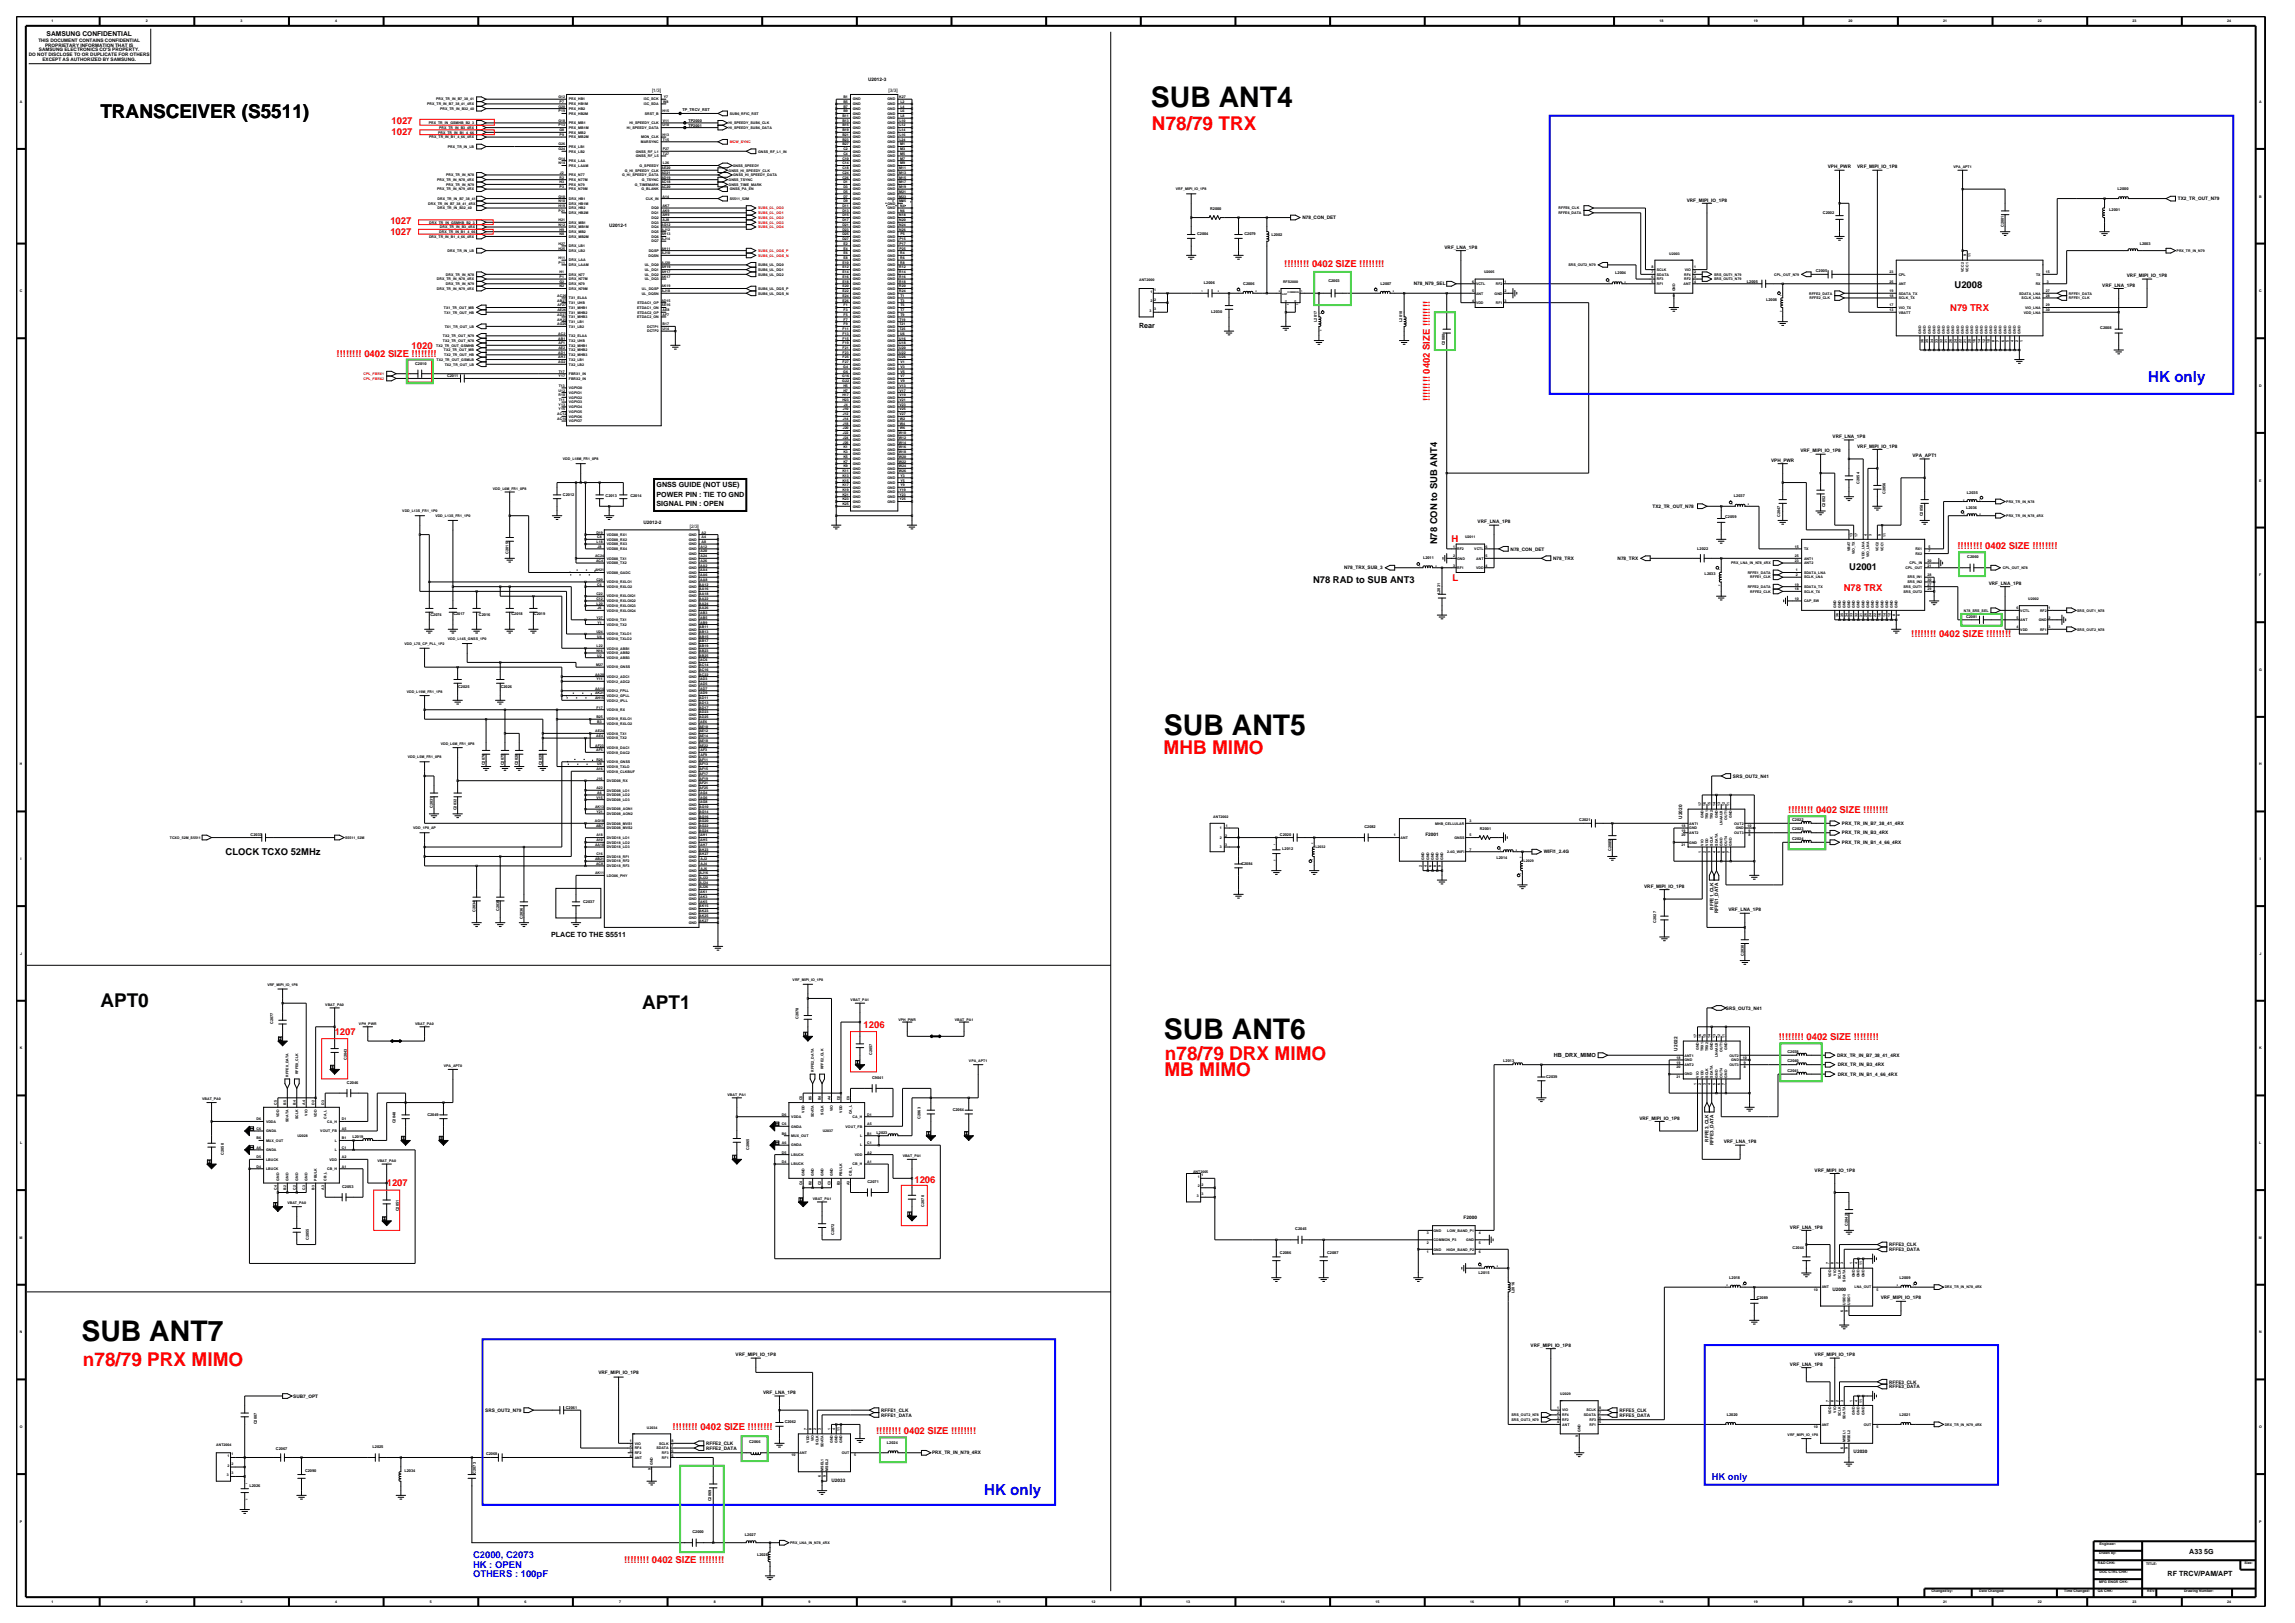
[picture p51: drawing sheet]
<svg xmlns="http://www.w3.org/2000/svg" width="420mm" height="297mm" viewBox="0 0 420 297" stroke-linecap="round" stroke-linejoin="round" font-family="sans-serif">
<defs><g id="words">
<g font-size="5.2">
<text x="210.6" y="19.6">SUB ANT4</text>
<text x="213" y="134.5">SUB ANT5</text>
<text x="213" y="190.2">SUB ANT6</text>
<text x="14.9" y="245.4">SUB ANT7</text>
</g>
<g font-size="3.5">
<text x="18.4" y="21.6">TRANSCEIVER (S5511)</text>
<text x="18.4" y="184.2">APT0</text>
<text x="117.5" y="184.6">APT1</text>
</g>
<g font-size="3.5" fill="#f00">
<text x="210.8" y="23.7">N78/79 TRX</text>
<text x="212.9" y="138.1">MHB MIMO</text>
<text x="213.1" y="196.9">MB MIMO</text>
<text x="213.2" y="193.9">n78/79 DRX MIMO</text>
<text x="15.2" y="250">n78/79 PRX MIMO</text>
</g>
<g font-size="2.8" fill="#00f">
<text x="393.2" y="69.9">HK only</text>
<text x="180.1" y="273.6">HK only</text>
</g>
<g font-size="1.7" fill="#f00">
<text x="71.6" y="22.7">1027</text>
<text x="71.6" y="24.6">1027</text>
<text x="71.4" y="41.1">1027</text>
<text x="71.4" y="43">1027</text>
<text x="235" y="48.9">!!!!!!!! 0402 SIZE !!!!!!!!</text>
<text x="356.9" y="56.9">N79 TRX</text>
<text x="61.6" y="65.3">!!!!!!!! 0402 SIZE !!!!!!!!</text>
<text x="75.3" y="63.8">1020</text>
<text x="261.7" y="73.4" transform="rotate(-90 261.7 73.4)">!!!!!!!! 0402 SIZE !!!!!!!!</text>
<text x="265.6" y="99.1">H</text>
<text x="358.2" y="100.4">!!!!!!!! 0402 SIZE !!!!!!!!</text>
<text x="265.8" y="106.3">L</text>
<text x="337.4" y="108.2">N78 TRX</text>
<text x="349.8" y="116.6">!!!!!!!! 0402 SIZE !!!!!!!!</text>
<text x="327.3" y="148.7">!!!!!!!! 0402 SIZE !!!!!!!!</text>
<text x="61.3" y="189.4">1207</text>
<text x="158" y="188.1">1206</text>
<text x="325.5" y="190.3">!!!!!!!! 0402 SIZE !!!!!!!!</text>
<text x="70.8" y="217.1">1207</text>
<text x="167.4" y="216.5">1206</text>
<text x="123.1" y="261.7">!!!!!!!! 0402 SIZE !!!!!!!!</text>
<text x="160.3" y="262.3">!!!!!!!! 0402 SIZE !!!!!!!!</text>
<text x="114.2" y="285.9">!!!!!!!! 0402 SIZE !!!!!!!!</text>
</g>
<g font-size="1.7">
<text x="357.7" y="52.8">U2008</text>
<text x="263" y="99.6" transform="rotate(-90 263 99.6)">N78 CON to SUB ANT4</text>
<text x="240.3" y="106.7">N78 RAD to SUB ANT3</text>
<text x="338.4" y="104.3">U2001</text>
<text x="41.3" y="156.5">CLOCK TCXO 52MHz</text>
</g>
<g font-size="1.7" fill="#00f">
<text x="313.2" y="270.8">HK only</text>
<text x="86.6" y="285.1">C2000, C2073</text>
<text x="86.6" y="286.8">HK : OPEN</text>
<text x="86.6" y="288.6">OTHERS : 100pF</text>
</g>
<g font-size="1.3">
<text x="208.5" y="59.9">Rear</text>
<text x="120.1" y="89.2">GNSS GUIDE (NOT USE)</text>
<text x="120.1" y="90.9">POWER PIN : TIE TO GND</text>
<text x="120.1" y="92.6">SIGNAL PIN : OPEN</text>
<text x="100.9" y="171.4">PLACE TO THE S5511</text>
<text x="400.6" y="284.3">A33 5G</text>
<text x="396.7" y="288.4">RF TRCV/PAM/APT</text>
</g>
<text font-size="1.2" x="8.5" y="6.6">SAMSUNG CONFIDENTIAL</text>
<text font-size="1" x="284.4" y="193.5">HB_DRX_MIMO</text>
<g font-size=".9">
<text x="5.3" y="10.2">DO NOT DISCLOSE TO OR DUPLICATE FOR OTHERS</text>
<text x="7" y="7.6">THIS DOCUMENT CONTAINS CONFIDENTIAL</text>
<text x="7.1" y="9.4">SAMSUNG ELECTRONICS CO'S PROPERTY.</text>
<text x="7.8" y="11.1">EXCEPT AS AUTHORIZED BY SAMSUNG.</text>
<text x="8.2" y="8.5">PROPRIETARY INFORMATION THAT IS</text>
<text x="119.3" y="16.9">[1/3]</text>
<text x="158.9" y="14.9">U2012-3</text>
<text x="162.6" y="16.9">[3/3]</text>
<text x="334.5" y="30.8">VPH_PWR</text>
<text x="339.9" y="30.8">VRF_MIPI_IO_1P8</text>
<text x="111.5" y="41.5">U2012-1</text>
<text x="238.3" y="40.1">N78_CON_DET</text>
<text x="308.7" y="36.9">VRF_MIPI_IO_1P8</text>
<text x="398.6" y="36.6">TX2_TR_OUT_N79</text>
<text x="264.4" y="45.5">VRF_LNA_1P8</text>
<text x="258.7" y="52.2">N78_N79_SEL</text>
<text x="384.7" y="52.5">VRF_LNA_1P8</text>
<text x="389.2" y="50.7">VRF_MIPI_IO_1P8</text>
<text x="329.5" y="82.8">VRF_MIPI_IO_1P8</text>
<text x="335.4" y="80.2">VRF_LNA_1P8</text>
<text x="339.9" y="81.9">VRF_MIPI_IO_1P8</text>
<text x="350" y="83.6">VPA_APT1</text>
<text x="324.1" y="84.5">VPH_PWR</text>
<text x="117.8" y="95.9">U2012-2</text>
<text x="270.4" y="95.8">VRF_LNA_1P8</text>
<text x="302.4" y="92.9">TX2_TR_OUT_N78</text>
<text x="126.2" y="96.5">[2/3]</text>
<text x="276.5" y="100.7">N78_CON_DET</text>
<text x="246" y="104.2">N78_TRX_SUB_3</text>
<text x="284.3" y="102.5">N78_TRX</text>
<text x="296" y="102.5">N78_TRX</text>
<text x="363.9" y="107">VRF_LNA_1P8</text>
<text x="317.1" y="142.3">SRS_OUT2_N41</text>
<text x="307.9" y="149.8" transform="rotate(-90 307.9 149.8)">U2020</text>
<text x="260.9" y="153">F2001</text>
<text x="337.1" y="151">PRX_TR_IN_B7_38_41_4RX</text>
<text x="337.1" y="154.4">PRX_TR_IN_B1_4_66_4RX</text>
<text x="337.1" y="152.7">PRX_TR_IN_B3_4RX</text>
<text x="282.5" y="156.2">WIFI1_2.4G</text>
<text x="300.9" y="162.4">VRF_MIPI_IO_1P8</text>
<text x="313.6" y="166.5" transform="rotate(-90 313.6 166.5)">RFFE1_CLK</text>
<text x="314.4" y="167.1" transform="rotate(-90 314.4 167.1)">RFFE1_DATA</text>
<text x="316.3" y="166.8">VRF_LNA_1P8</text>
<text x="315.9" y="184.7">SRS_OUT3_N41</text>
<text x="307" y="192.2" transform="rotate(-90 307 192.2)">U2022</text>
<text x="336.2" y="193.4">DRX_TR_IN_B7_38_41_4RX</text>
<text x="336.3" y="196.9">DRX_TR_IN_B1_4_66_4RX</text>
<text x="336.3" y="195.1">DRX_TR_IN_B3_4RX</text>
<text x="300" y="204.9">VRF_MIPI_IO_1P8</text>
<text x="312.7" y="208.9" transform="rotate(-90 312.7 208.9)">RFFE3_CLK</text>
<text x="313.6" y="209.5" transform="rotate(-90 313.6 209.5)">RFFE3_DATA</text>
<text x="315.5" y="209.2">VRF_LNA_1P8</text>
<text x="332.1" y="214.4">VRF_MIPI_IO_1P8</text>
<text x="267.9" y="223.1">F2000</text>
<text x="327.6" y="224.8">VRF_LNA_1P8</text>
<text x="345.7" y="228">RFFE3_CLK</text>
<text x="345.7" y="228.9">RFFE3_DATA</text>
<text x="335.3" y="236.3">U2000</text>
<text x="344.2" y="237.8">VRF_MIPI_IO_1P8</text>
<text x="109.5" y="251.4">VRF_MIPI_IO_1P8</text>
<text x="134.6" y="248.2">VRF_MIPI_IO_1P8</text>
<text x="280.1" y="246.4">VRF_MIPI_IO_1P8</text>
<text x="327.6" y="249.9">VRF_LNA_1P8</text>
<text x="332.1" y="248.2">VRF_MIPI_IO_1P8</text>
<text x="53.7" y="255.8">SUB7_OPT</text>
<text x="139.6" y="255.1">VRF_LNA_1P8</text>
<text x="345.7" y="253.2">RFFE3_CLK</text>
<text x="345.7" y="254">RFFE3_DATA</text>
<text x="88.8" y="258.3">SRS_OUT2_N79</text>
<text x="161.3" y="258.3">RFFE1_CLK</text>
<text x="161.3" y="259.2">RFFE1_DATA</text>
<text x="296.4" y="259.2">RFFE5_DATA</text>
<text x="296.4" y="258.3">RFFE5_CLK</text>
<text x="129.2" y="265.3">RFFE2_DATA</text>
<text x="129.2" y="264.4">RFFE2_CLK</text>
<text x="170.6" y="266.1">PRX_TR_IN_N79_4RX</text>
<text x="339.2" y="265.9">U2030</text>
<text x="152.2" y="271.1">U2033</text>
</g>
<g font-size=".7">
<text x="9.4" y="4.1">1</text>
<text x="26.7" y="4.1">2</text>
<text x="44" y="4.1">3</text>
<text x="61.4" y="4.1">4</text>
<text x="303.7" y="4.1">18</text>
<text x="321" y="4.1">19</text>
<text x="338.3" y="4.1">20</text>
<text x="355.6" y="4.1">21</text>
<text x="372.9" y="4.1">22</text>
<text x="390.3" y="4.1">23</text>
<text x="407.6" y="4.1">24</text>
<text x="102.2" y="18">G12</text>
<text x="121.5" y="18">Y7</text>
<text x="154.3" y="18">B1</text>
<text x="164.6" y="18">K27</text>
<text x="3.6" y="18.8">A</text>
<text x="78.2" y="19.2">PRX_TR_IN_B7_38_41_4RX</text>
<text x="78.5" y="22.7">PRX_TR_IN_GSMHB_B2_3</text>
<text x="79.8" y="18.4">PRX_TR_IN_B7_38_41</text>
<text x="80.4" y="23.6">PRX_TR_IN_B3_4RX</text>
<text x="80.5" y="20.1">PRX_TR_IN_B32_40</text>
<text x="102.2" y="19.7">G20</text>
<text x="102.2" y="22.3">G18</text>
<text x="102.2" y="23.1">P13</text>
<text x="102.2" y="20.6">P19</text>
<text x="102.4" y="18.8">P7</text>
<text x="104.1" y="21">PRX_HB2M</text>
<text x="104.1" y="19.2">PRX_HB1M</text>
<text x="104.1" y="23.6">PRX_MB1M</text>
<text x="104.1" y="20.1">PRX_HB2</text>
<text x="104.1" y="18.4">PRX_HB1</text>
<text x="104.1" y="22.7">PRX_MB1</text>
<text x="114.7" y="23.6">HI_SPEEDY_DATA</text>
<text x="115.2" y="22.7">HI_SPEEDY_CLK</text>
<text x="117.8" y="19.2">I3C_SDA</text>
<text x="117.8" y="18.4">I3C_SCK</text>
<text x="118" y="21">SRST_B</text>
<text x="121.3" y="23.1">U10</text>
<text x="121.3" y="20.6">H15</text>
<text x="121.3" y="22.3">V11</text>
<text x="121.4" y="18.8">W8</text>
<text x="124.9" y="20.4">TP_TRCV_RST</text>
<text x="126" y="22.3">TP2000</text>
<text x="126" y="23.2">TP2001</text>
<text x="133.3" y="22.7">HI_SPEEDY_SUB6_CLK</text>
<text x="133.3" y="23.6">HI_SPEEDY_SUB6_DATA</text>
<text x="133.6" y="21">SUB6_RFIC_RST</text>
<text x="154.2" y="22.3">B13</text>
<text x="154.2" y="23.1">B15</text>
<text x="154.2" y="21.4">B11</text>
<text x="154.3" y="20.6">B9</text>
<text x="154.3" y="18.8">B5</text>
<text x="154.3" y="19.7">B7</text>
<text x="156.1" y="21">GND</text>
<text x="156.1" y="22.7">GND</text>
<text x="156.1" y="23.6">GND</text>
<text x="156.1" y="19.2">GND</text>
<text x="156.1" y="20.1">GND</text>
<text x="156.1" y="18.4">GND</text>
<text x="156.1" y="21.9">GND</text>
<text x="162.4" y="19.2">GND</text>
<text x="162.4" y="20.1">GND</text>
<text x="162.4" y="21">GND</text>
<text x="162.4" y="21.9">GND</text>
<text x="162.4" y="18.4">GND</text>
<text x="162.4" y="22.7">GND</text>
<text x="162.4" y="23.6">GND</text>
<text x="164.6" y="22.3">L10</text>
<text x="164.6" y="23.1">L12</text>
<text x="164.8" y="18.8">L2</text>
<text x="164.8" y="19.7">L4</text>
<text x="164.8" y="20.6">L6</text>
<text x="164.8" y="21.4">L8</text>
<text x="413.4" y="18.8">A</text>
<text x="78.5" y="25.3">PRX_TR_IN_B1_4_66_4RX</text>
<text x="80.2" y="24.5">PRX_TR_IN_B1_4_66</text>
<text x="82" y="27">PRX_TR_IN_LB</text>
<text x="102.2" y="27.5">G24</text>
<text x="102.2" y="26.6">G26</text>
<text x="102.2" y="29.2">G14</text>
<text x="102.4" y="24">G8</text>
<text x="102.4" y="24.9">P9</text>
<text x="104.1" y="25.3">PRX_MB2M</text>
<text x="104.1" y="27.9">PRX_LB2</text>
<text x="104.1" y="27">PRX_LB1</text>
<text x="104.1" y="24.5">PRX_MB2</text>
<text x="104.1" y="29.6">PRX_LAA</text>
<text x="116.4" y="28.8">GNSS_RF_L5</text>
<text x="116.4" y="27.9">GNSS_RF_L1</text>
<text x="117.3" y="26.2">MARSYNC</text>
<text x="117.3" y="25.3">MON_CLK</text>
<text x="121.3" y="24.9">H13</text>
<text x="121.3" y="27.5">P27</text>
<text x="121.3" y="25.8">T15</text>
<text x="121.3" y="28.4">T27</text>
<text x="138.7" y="27.9">GNSS_RF_L1_IN</text>
<text x="154.2" y="29.2">C10</text>
<text x="154.2" y="24">B19</text>
<text x="154.2" y="24.9">B21</text>
<text x="154.2" y="25.8">B23</text>
<text x="154.2" y="26.6">B27</text>
<text x="154.3" y="27.5">C2</text>
<text x="154.3" y="28.4">C4</text>
<text x="156.1" y="29.6">GND</text>
<text x="156.1" y="27.9">GND</text>
<text x="156.1" y="28.8">GND</text>
<text x="156.1" y="24.5">GND</text>
<text x="156.1" y="25.3">GND</text>
<text x="156.1" y="26.2">GND</text>
<text x="156.1" y="27">GND</text>
<text x="162.4" y="27.9">GND</text>
<text x="162.4" y="28.8">GND</text>
<text x="162.4" y="29.6">GND</text>
<text x="162.4" y="24.5">GND</text>
<text x="162.4" y="25.3">GND</text>
<text x="162.4" y="26.2">GND</text>
<text x="162.4" y="27">GND</text>
<text x="164.6" y="24">L14</text>
<text x="164.6" y="24.9">L16</text>
<text x="164.6" y="25.8">L24</text>
<text x="164.7" y="27.5">M3</text>
<text x="164.7" y="28.4">M5</text>
<text x="164.7" y="29.2">M7</text>
<text x="164.7" y="26.6">M1</text>
<text x="80" y="34.8">PRX_TR_IN_N79_4RX</text>
<text x="80" y="33.1">PRX_TR_IN_N78_4RX</text>
<text x="81.6" y="34">PRX_TR_IN_N79</text>
<text x="81.6" y="32.2">PRX_TR_IN_N78</text>
<text x="102.2" y="30.1">N14</text>
<text x="102.4" y="32.7">R2</text>
<text x="102.4" y="33.5">H3</text>
<text x="102.4" y="34.4">P3</text>
<text x="102.5" y="31.8">J2</text>
<text x="104.1" y="34.8">PRX_N79M</text>
<text x="104.1" y="33.1">PRX_N77M</text>
<text x="104.1" y="30.5">PRX_LAAM</text>
<text x="104.1" y="34">PRX_N79</text>
<text x="104.1" y="32.2">PRX_N77</text>
<text x="113.9" y="32.2">G_HI_SPEEDY_DATA</text>
<text x="114.3" y="31.4">G_HI_SPEEDY_CLK</text>
<text x="116.2" y="34">G_TIMEMARK</text>
<text x="117" y="30.5">G_SPEEDY</text>
<text x="117.4" y="34.8">G_BLANK</text>
<text x="117.5" y="33.1">G_TSYNC</text>
<text x="121" y="34.4">AC20</text>
<text x="121" y="32.7">AD19</text>
<text x="121" y="31.8">AD21</text>
<text x="121" y="33.5">AC18</text>
<text x="121.1" y="30.9">AE20</text>
<text x="121.3" y="30.1">L26</text>
<text x="133.3" y="34">GNSS_TIME_MARK</text>
<text x="133.3" y="33.1">GNSS_TSYNC</text>
<text x="133.3" y="31.4">GNSS_HI_SPEEDY_CLK</text>
<text x="133.6" y="34.8">GNSS_PA_EN</text>
<text x="134.1" y="30.5">GNSS_SPEEDY</text>
<text x="134.2" y="32.2">GNSS_HI_SPEEDY_DATA</text>
<text x="154.2" y="30.1">C14</text>
<text x="154.2" y="30.9">C18</text>
<text x="154.2" y="31.8">C24</text>
<text x="154.2" y="32.7">C26</text>
<text x="154.3" y="34.4">D3</text>
<text x="154.3" y="35.3">D5</text>
<text x="154.3" y="33.5">D1</text>
<text x="156.1" y="34.8">GND</text>
<text x="156.1" y="35.7">GND</text>
<text x="156.1" y="34">GND</text>
<text x="156.1" y="30.5">GND</text>
<text x="156.1" y="31.4">GND</text>
<text x="156.1" y="32.2">GND</text>
<text x="156.1" y="33.1">GND</text>
<text x="162.4" y="30.5">GND</text>
<text x="162.4" y="31.4">GND</text>
<text x="162.4" y="32.2">GND</text>
<text x="162.4" y="33.1">GND</text>
<text x="162.4" y="34">GND</text>
<text x="162.4" y="34.8">GND</text>
<text x="162.4" y="35.7">GND</text>
<text x="164.5" y="30.9">M11</text>
<text x="164.5" y="31.8">M13</text>
<text x="164.5" y="32.7">M15</text>
<text x="164.5" y="33.5">M17</text>
<text x="164.5" y="34.4">M19</text>
<text x="164.5" y="35.3">M21</text>
<text x="164.7" y="30.1">M9</text>
<text x="215.2" y="34.8">VRF_MIPI_IO_1P8</text>
<text x="357.5" y="30.7">VPA_APT1</text>
<text x="387.5" y="34.8">L2000</text>
<text x="78.4" y="37.4">DRX_TR_IN_B7_38_41_4RX</text>
<text x="78.6" y="40.9">DRX_TR_IN_GSMHB_B2_3</text>
<text x="80.1" y="38.3">DRX_TR_IN_B32_40</text>
<text x="80.1" y="36.6">DRX_TR_IN_B7_38_41</text>
<text x="80.5" y="41.8">DRX_TR_IN_B3_4RX</text>
<text x="102.2" y="36.1">G10</text>
<text x="102.2" y="37">N10</text>
<text x="102.2" y="41.3">N12</text>
<text x="102.2" y="37.9">H19</text>
<text x="102.2" y="40.5">H21</text>
<text x="102.2" y="38.7">P21</text>
<text x="104.1" y="39.2">DRX_HB2M</text>
<text x="104.1" y="37.4">DRX_HB1M</text>
<text x="104.1" y="41.8">DRX_MB1M</text>
<text x="104.1" y="38.3">DRX_HB2</text>
<text x="104.1" y="40.9">DRX_MB1</text>
<text x="104.1" y="36.6">DRX_HB1</text>
<text x="118.2" y="36.6">CLK_IN</text>
<text x="119.2" y="38.3">DQ0</text>
<text x="119.2" y="39.2">DQ1</text>
<text x="119.2" y="40.9">DQ3</text>
<text x="119.2" y="40">DQ2</text>
<text x="119.2" y="41.8">DQ4</text>
<text x="121" y="41.3">AG12</text>
<text x="121.2" y="37.9">AK7</text>
<text x="121.2" y="38.7">AK9</text>
<text x="121.2" y="39.6">AH9</text>
<text x="121.3" y="40.5">AJ8</text>
<text x="121.3" y="36.1">A14</text>
<text x="133.6" y="36.6">S5511_52M</text>
<text x="154.2" y="37.9">D11</text>
<text x="154.2" y="38.7">D13</text>
<text x="154.2" y="39.6">D15</text>
<text x="154.2" y="40.5">D17</text>
<text x="154.2" y="41.3">D21</text>
<text x="154.3" y="36.1">D7</text>
<text x="154.3" y="37">D9</text>
<text x="156.1" y="36.6">GND</text>
<text x="156.1" y="37.4">GND</text>
<text x="156.1" y="38.3">GND</text>
<text x="156.1" y="39.2">GND</text>
<text x="156.1" y="40">GND</text>
<text x="156.1" y="40.9">GND</text>
<text x="156.1" y="41.8">GND</text>
<text x="162.4" y="38.3">GND</text>
<text x="162.4" y="39.2">GND</text>
<text x="162.4" y="40">GND</text>
<text x="162.4" y="40.9">GND</text>
<text x="162.4" y="41.8">GND</text>
<text x="162.4" y="36.6">GND</text>
<text x="162.4" y="37.4">GND</text>
<text x="164.5" y="36.1">M23</text>
<text x="164.5" y="37">M25</text>
<text x="164.6" y="39.6">N18</text>
<text x="164.6" y="40.5">N20</text>
<text x="164.6" y="41.3">N24</text>
<text x="164.8" y="37.9">N4</text>
<text x="164.8" y="38.7">N6</text>
<text x="221.5" y="38.4">R2000</text>
<text x="285.2" y="39.2">RFFE6_DATA</text>
<text x="285.2" y="38.3">RFFE6_CLK</text>
<text x="333.6" y="39.2">C2002</text>
<text x="366.7" y="41.5" transform="rotate(-90 366.7 41.5)">C2001</text>
<text x="386" y="38.6">L2001</text>
<text x="413.4" y="36.1">B</text>
<text x="78.5" y="43.5">DRX_TR_IN_B1_4_66_4RX</text>
<text x="80.4" y="42.6">DRX_TR_IN_B1_4_66</text>
<text x="81.9" y="46.1">DRX_TR_IN_LB</text>
<text x="102.2" y="45.7">H25</text>
<text x="102.2" y="44.8">H27</text>
<text x="102.2" y="47.4">H11</text>
<text x="102.4" y="43.1">N8</text>
<text x="102.4" y="42.2">H9</text>
<text x="104.1" y="43.5">DRX_MB2M</text>
<text x="104.1" y="46.1">DRX_LB2</text>
<text x="104.1" y="45.2">DRX_LB1</text>
<text x="104.1" y="42.6">DRX_MB2</text>
<text x="104.1" y="47.8">DRX_LAA</text>
<text x="118.7" y="47">DQSN</text>
<text x="118.7" y="46.1">DQSP</text>
<text x="119.2" y="42.6">DQ5</text>
<text x="119.2" y="44.4">DQ7</text>
<text x="119.2" y="43.5">DQ6</text>
<text x="121" y="45.7">AH11</text>
<text x="121" y="43.1">AH13</text>
<text x="121.1" y="46.5">AJ10</text>
<text x="121.1" y="42.2">AJ12</text>
<text x="121.1" y="43.9">AJ14</text>
<text x="154.2" y="43.9">D27</text>
<text x="154.2" y="42.2">D23</text>
<text x="154.2" y="43.1">D25</text>
<text x="154.4" y="46.5">E6</text>
<text x="154.4" y="47.4">E8</text>
<text x="154.4" y="44.8">E2</text>
<text x="154.4" y="45.7">E4</text>
<text x="156.1" y="47">GND</text>
<text x="156.1" y="47.8">GND</text>
<text x="156.1" y="45.2">GND</text>
<text x="156.1" y="46.1">GND</text>
<text x="156.1" y="44.4">GND</text>
<text x="156.1" y="42.6">GND</text>
<text x="156.1" y="43.5">GND</text>
<text x="162.4" y="47">GND</text>
<text x="162.4" y="47.8">GND</text>
<text x="162.4" y="44.4">GND</text>
<text x="162.4" y="45.2">GND</text>
<text x="162.4" y="46.1">GND</text>
<text x="162.4" y="43.5">GND</text>
<text x="162.4" y="42.6">GND</text>
<text x="164.6" y="42.2">N26</text>
<text x="164.6" y="43.9">P15</text>
<text x="164.6" y="44.8">P17</text>
<text x="164.6" y="45.7">P25</text>
<text x="164.8" y="46.5">R4</text>
<text x="164.8" y="47.4">R6</text>
<text x="164.8" y="43.1">P5</text>
<text x="219.1" y="43.1">C2004</text>
<text x="227.7" y="43.1">C2079</text>
<text x="232.7" y="43.1">L2002</text>
<text x="305.5" y="46.7">U2003</text>
<text x="359.8" y="46.9" transform="rotate(-90 359.8 46.9)">9</text>
<text x="360.7" y="47.1" transform="rotate(-90 360.7 47.1)">11</text>
<text x="391.6" y="44.8">L2003</text>
<text x="398.3" y="46.1">PRX_TR_IN_N79</text>
<text x="3.6" y="53.5">C</text>
<text x="80" y="53">DRX_TR_IN_N79_4RX</text>
<text x="80" y="51.3">DRX_TR_IN_N78_4RX</text>
<text x="81.6" y="52.2">DRX_TR_IN_N79</text>
<text x="81.6" y="50.4">DRX_TR_IN_N78</text>
<text x="102.2" y="48.3">P11</text>
<text x="102.4" y="51.7">G2</text>
<text x="102.4" y="52.6">N2</text>
<text x="102.4" y="50">H1</text>
<text x="102.4" y="50.9">P1</text>
<text x="104.1" y="53">DRX_N79M</text>
<text x="104.1" y="51.3">DRX_N77M</text>
<text x="104.1" y="48.7">DRX_LAAM</text>
<text x="104.1" y="50.4">DRX_N77</text>
<text x="104.1" y="52.2">DRX_N79</text>
<text x="117.4" y="53.9">UL_DQSN</text>
<text x="117.5" y="53">UL_DQSP</text>
<text x="118" y="48.7">UL_DQ0</text>
<text x="118" y="51.3">UL_DQ3</text>
<text x="118" y="50.4">UL_DQ2</text>
<text x="118" y="49.6">UL_DQ1</text>
<text x="121" y="52.6">AK19</text>
<text x="121" y="50.9">AK17</text>
<text x="121" y="50">AH17</text>
<text x="121" y="49.1">AH19</text>
<text x="121.1" y="53.5">AJ18</text>
<text x="121.1" y="48.3">AJ20</text>
<text x="138.7" y="48.7">SUB6_UL_DQ0</text>
<text x="138.7" y="49.6">SUB6_UL_DQ1</text>
<text x="138.7" y="50.4">SUB6_UL_DQ2</text>
<text x="138.7" y="53">SUB6_UL_DQS_P</text>
<text x="138.7" y="53.9">SUB6_UL_DQS_N</text>
<text x="154.2" y="50.9">E16</text>
<text x="154.2" y="51.7">E18</text>
<text x="154.2" y="52.6">E20</text>
<text x="154.2" y="53.5">E22</text>
<text x="154.2" y="48.3">E10</text>
<text x="154.2" y="49.1">E12</text>
<text x="154.2" y="50">E14</text>
<text x="156.1" y="51.3">GND</text>
<text x="156.1" y="52.2">GND</text>
<text x="156.1" y="53">GND</text>
<text x="156.1" y="53.9">GND</text>
<text x="156.1" y="48.7">GND</text>
<text x="156.1" y="49.6">GND</text>
<text x="156.1" y="50.4">GND</text>
<text x="162.4" y="51.3">GND</text>
<text x="162.4" y="52.2">GND</text>
<text x="162.4" y="53">GND</text>
<text x="162.4" y="53.9">GND</text>
<text x="162.4" y="48.7">GND</text>
<text x="162.4" y="49.6">GND</text>
<text x="162.4" y="50.4">GND</text>
<text x="164.6" y="50.9">R16</text>
<text x="164.6" y="51.7">R18</text>
<text x="164.6" y="52.6">R20</text>
<text x="164.6" y="53.5">R24</text>
<text x="164.6" y="49.1">R12</text>
<text x="164.6" y="50">R14</text>
<text x="164.8" y="48.3">R8</text>
<text x="208.5" y="51.5">ANT2000</text>
<text x="210.5" y="53.6">1</text>
<text x="211.2" y="53.3">1</text>
<text x="220.3" y="51.9">L2006</text>
<text x="227.5" y="52.1">C2006</text>
<text x="234.8" y="51.7">RFS2000</text>
<text x="243.1" y="51.6">C2003</text>
<text x="252.6" y="52.1">L2007</text>
<text x="269.4" y="51.8">6</text>
<text x="269.4" y="53.5">5</text>
<text x="270.1" y="52.2">VCTL</text>
<text x="270.1" y="53.9">ANT</text>
<text x="271.6" y="50">U2005</text>
<text x="273.5" y="53.9">GND</text>
<text x="273.7" y="52.2">RF2</text>
<text x="275.3" y="53.5">2</text>
<text x="275.3" y="51.8">1</text>
<text x="287" y="48.7">SRS_OUT2_N79</text>
<text x="295.6" y="50.2">L2004</text>
<text x="302.3" y="51.7">5</text>
<text x="302.3" y="50.9">6</text>
<text x="302.3" y="50">7</text>
<text x="302.3" y="49.1">8</text>
<text x="303.2" y="52.2">RF1</text>
<text x="303.2" y="51.3">RF3</text>
<text x="303.2" y="50.4">SDATA</text>
<text x="303.2" y="49.6">SCLK</text>
<text x="306.6" y="53.3" transform="rotate(-90 306.6 53.3)">GND</text>
<text x="308.1" y="52.2">ANT</text>
<text x="308.2" y="50.4">RF4</text>
<text x="308.2" y="51.3">RF2</text>
<text x="308.3" y="49.6">VIO</text>
<text x="310.1" y="50">2</text>
<text x="310.1" y="50.9">3</text>
<text x="310.1" y="51.7">4</text>
<text x="310.1" y="49.1">1</text>
<text x="313.7" y="50.4">SRS_OUT1_N79</text>
<text x="313.7" y="51.3">SRS_OUT3_N79</text>
<text x="319.7" y="51.7">L2005</text>
<text x="324.7" y="50.4">CPL_OUT_N79</text>
<text x="331.1" y="53.9">RFFE2_DATA</text>
<text x="332.3" y="49.8">C2005</text>
<text x="345.8" y="50">23</text>
<text x="345.8" y="51.7">25</text>
<text x="345.8" y="53.5">19</text>
<text x="347.5" y="50.4">CPL</text>
<text x="347.5" y="52.2">ANT</text>
<text x="347.5" y="53.9">SDATA_TX</text>
<text x="359.4" y="49.8" transform="rotate(-90 359.4 49.8)">VCC2</text>
<text x="360.3" y="49.8" transform="rotate(-90 360.3 49.8)">VCC1</text>
<text x="369.5" y="53.9">SDATA_LNA</text>
<text x="372.5" y="52.2">RX</text>
<text x="372.6" y="50.4">TX</text>
<text x="374.4" y="53.5">27</text>
<text x="374.4" y="50">15</text>
<text x="374.6" y="51.7">3</text>
<text x="378.6" y="53.9">RFFE1_DATA</text>
<text x="413.4" y="53.5">C</text>
<text x="81.2" y="56.5">TX1_TR_OUT_MB</text>
<text x="81.3" y="57.4">TX1_TR_OUT_HB</text>
<text x="81.4" y="60">TX1_TR_OUT_LB</text>
<text x="102" y="59.5">AG26</text>
<text x="102" y="58.7">AH25</text>
<text x="102" y="54.3">AC26</text>
<text x="102" y="57.8">AD27</text>
<text x="102" y="55.2">AB27</text>
<text x="102" y="56.9">AE26</text>
<text x="102" y="56.1">AF27</text>
<text x="104.1" y="60">TX1_LB2</text>
<text x="104.1" y="59.1">TX1_LB1</text>
<text x="104.1" y="57.4">TX1_MHB2</text>
<text x="104.1" y="56.5">TX1_MHB1</text>
<text x="104.1" y="54.8">TX1_ELAA</text>
<text x="104.1" y="58.2">TX1_MHB3</text>
<text x="104.1" y="55.6">TX1_UHB</text>
<text x="116.6" y="58.2">ETDAC2_ON</text>
<text x="116.6" y="56.5">ETDAC1_ON</text>
<text x="116.6" y="57.4">ETDAC2_OP</text>
<text x="116.6" y="55.6">ETDAC1_OP</text>
<text x="118.4" y="60">DCTP1</text>
<text x="121" y="55.2">AD15</text>
<text x="121.1" y="56.1">AE16</text>
<text x="121.2" y="56.9">AE8</text>
<text x="121.3" y="57.8">AF7</text>
<text x="121.3" y="59.5">B17</text>
<text x="154.2" y="54.3">E24</text>
<text x="154.2" y="55.2">E26</text>
<text x="154.4" y="56.9">F3</text>
<text x="154.4" y="57.8">F5</text>
<text x="154.4" y="58.7">F7</text>
<text x="154.4" y="59.5">F9</text>
<text x="154.4" y="56.1">F1</text>
<text x="156.1" y="57.4">GND</text>
<text x="156.1" y="58.2">GND</text>
<text x="156.1" y="59.1">GND</text>
<text x="156.1" y="60">GND</text>
<text x="156.1" y="56.5">GND</text>
<text x="156.1" y="54.8">GND</text>
<text x="156.1" y="55.6">GND</text>
<text x="162.4" y="59.1">GND</text>
<text x="162.4" y="60">GND</text>
<text x="162.4" y="55.6">GND</text>
<text x="162.4" y="56.5">GND</text>
<text x="162.4" y="57.4">GND</text>
<text x="162.4" y="58.2">GND</text>
<text x="162.4" y="54.8">GND</text>
<text x="164.6" y="58.7">T19</text>
<text x="164.6" y="59.5">T21</text>
<text x="164.8" y="55.2">T3</text>
<text x="164.8" y="56.1">T5</text>
<text x="164.8" y="56.9">T7</text>
<text x="164.8" y="57.8">T9</text>
<text x="164.8" y="54.3">T1</text>
<text x="210.4" y="57.1">3</text>
<text x="210.5" y="55.3">2</text>
<text x="211.2" y="56.7">3</text>
<text x="211.2" y="55">2</text>
<text x="221.7" y="57.2">L2030</text>
<text x="241" y="58.9" transform="rotate(-90 241 58.9)">L2017</text>
<text x="256.6" y="58.9" transform="rotate(-90 256.6 58.9)">L2010</text>
<text x="269.4" y="55.2">4</text>
<text x="270.1" y="55.6">VDD</text>
<text x="273.7" y="55.6">RF1</text>
<text x="275.3" y="55.2">3</text>
<text x="306.2" y="54.3">9</text>
<text x="323.2" y="55">L2008</text>
<text x="331.1" y="54.8">RFFE2_CLK</text>
<text x="345.8" y="56.9">13</text>
<text x="345.8" y="56.1">17</text>
<text x="345.8" y="54.3">18</text>
<text x="347.5" y="57.4">VBATT</text>
<text x="347.5" y="56.5">VIO_TX</text>
<text x="347.5" y="54.8">SCLK_TX</text>
<text x="370" y="54.8">SCLK_LNA</text>
<text x="370.4" y="57.4">VDD_LNA</text>
<text x="370.6" y="56.5">VIO_LNA</text>
<text x="374.4" y="54.3">28</text>
<text x="374.4" y="56.1">29</text>
<text x="374.4" y="56.9">30</text>
<text x="378.6" y="54.8">RFFE1_CLK</text>
<text x="79.8" y="63.4">TX2_TR_OUT_GSMHB</text>
<text x="81.1" y="61.7">TX2_TR_OUT_N79</text>
<text x="81.1" y="62.6">TX2_TR_OUT_N78</text>
<text x="81.2" y="64.3">TX2_TR_OUT_MB</text>
<text x="81.3" y="65.2">TX2_TR_OUT_HB</text>
<text x="102.2" y="65.6">AH3</text>
<text x="102.2" y="64.7">AD1</text>
<text x="102.2" y="62.1">AB1</text>
<text x="102.2" y="61.3">AC2</text>
<text x="102.2" y="63.9">AE2</text>
<text x="102.2" y="63">AF1</text>
<text x="104.1" y="63.4">TX2_MHB1</text>
<text x="104.1" y="65.2">TX2_MHB3</text>
<text x="104.1" y="64.3">TX2_MHB2</text>
<text x="104.1" y="62.6">TX2_UHB</text>
<text x="104.1" y="61.7">TX2_ELAA</text>
<text x="118.4" y="60.8">DCTP2</text>
<text x="121.3" y="60.4">U14</text>
<text x="154.2" y="64.7">F23</text>
<text x="154.2" y="65.6">F25</text>
<text x="154.2" y="60.4">F11</text>
<text x="154.2" y="61.3">F13</text>
<text x="154.2" y="62.1">F15</text>
<text x="154.2" y="63">F19</text>
<text x="154.2" y="63.9">F21</text>
<text x="156.1" y="65.2">GND</text>
<text x="156.1" y="60.8">GND</text>
<text x="156.1" y="61.7">GND</text>
<text x="156.1" y="62.6">GND</text>
<text x="156.1" y="63.4">GND</text>
<text x="156.1" y="64.3">GND</text>
<text x="162.4" y="63.4">GND</text>
<text x="162.4" y="64.3">GND</text>
<text x="162.4" y="65.2">GND</text>
<text x="162.4" y="61.7">GND</text>
<text x="162.4" y="60.8">GND</text>
<text x="162.4" y="62.6">GND</text>
<text x="164.6" y="63">U18</text>
<text x="164.6" y="63.9">U20</text>
<text x="164.6" y="64.7">U22</text>
<text x="164.6" y="65.6">U26</text>
<text x="164.6" y="62.1">U16</text>
<text x="164.6" y="60.4">T25</text>
<text x="164.8" y="61.3">U6</text>
<text x="264.4" y="63.2" transform="rotate(-90 264.4 63.2)">C2080</text>
<text x="351.6" y="61" transform="rotate(-90 351.6 61)">GND</text>
<text x="352" y="62.7" transform="rotate(-90 352 62.7)">36</text>
<text x="352.5" y="61" transform="rotate(-90 352.5 61)">GND</text>
<text x="352.9" y="62.7" transform="rotate(-90 352.9 62.7)">35</text>
<text x="353.3" y="61" transform="rotate(-90 353.3 61)">GND</text>
<text x="353.8" y="62.7" transform="rotate(-90 353.8 62.7)">34</text>
<text x="354.2" y="61" transform="rotate(-90 354.2 61)">GND</text>
<text x="354.6" y="62.7" transform="rotate(-90 354.6 62.7)">33</text>
<text x="355.1" y="61" transform="rotate(-90 355.1 61)">GND</text>
<text x="355.5" y="62.7" transform="rotate(-90 355.5 62.7)">32</text>
<text x="355.9" y="61" transform="rotate(-90 355.9 61)">GND</text>
<text x="356.4" y="62.7" transform="rotate(-90 356.4 62.7)">31</text>
<text x="356.8" y="61" transform="rotate(-90 356.8 61)">GND</text>
<text x="357.2" y="62.7" transform="rotate(-90 357.2 62.7)">26</text>
<text x="357.7" y="61" transform="rotate(-90 357.7 61)">GND</text>
<text x="358.1" y="62.7" transform="rotate(-90 358.1 62.7)">24</text>
<text x="358.5" y="61" transform="rotate(-90 358.5 61)">GND</text>
<text x="359" y="62.7" transform="rotate(-90 359 62.7)">22</text>
<text x="359.4" y="61" transform="rotate(-90 359.4 61)">GND</text>
<text x="359.8" y="62.7" transform="rotate(-90 359.8 62.7)">21</text>
<text x="360.3" y="61" transform="rotate(-90 360.3 61)">GND</text>
<text x="360.7" y="62.7" transform="rotate(-90 360.7 62.7)">20</text>
<text x="361.1" y="61" transform="rotate(-90 361.1 61)">GND</text>
<text x="361.5" y="62.7" transform="rotate(-90 361.5 62.7)">16</text>
<text x="362" y="61" transform="rotate(-90 362 61)">GND</text>
<text x="362.4" y="62.7" transform="rotate(-90 362.4 62.7)">14</text>
<text x="362.9" y="61" transform="rotate(-90 362.9 61)">GND</text>
<text x="363.3" y="62.7" transform="rotate(-90 363.3 62.7)">12</text>
<text x="363.7" y="61" transform="rotate(-90 363.7 61)">GND</text>
<text x="364.2" y="62.7" transform="rotate(-90 364.2 62.7)">10</text>
<text x="364.6" y="61" transform="rotate(-90 364.6 61)">GND</text>
<text x="365" y="62.5" transform="rotate(-90 365 62.5)">8</text>
<text x="365.4" y="61" transform="rotate(-90 365.4 61)">GND</text>
<text x="365.9" y="62.5" transform="rotate(-90 365.9 62.5)">7</text>
<text x="366.3" y="61" transform="rotate(-90 366.3 61)">GND</text>
<text x="366.8" y="62.5" transform="rotate(-90 366.8 62.5)">6</text>
<text x="367.2" y="61" transform="rotate(-90 367.2 61)">GND</text>
<text x="367.6" y="62.5" transform="rotate(-90 367.6 62.5)">5</text>
<text x="368.1" y="61" transform="rotate(-90 368.1 61)">GND</text>
<text x="368.5" y="62.5" transform="rotate(-90 368.5 62.5)">4</text>
<text x="368.9" y="61" transform="rotate(-90 368.9 61)">GND</text>
<text x="369.3" y="62.5" transform="rotate(-90 369.3 62.5)">2</text>
<text x="369.8" y="61" transform="rotate(-90 369.8 61)">GND</text>
<text x="370.2" y="62.5" transform="rotate(-90 370.2 62.5)">1</text>
<text x="384.4" y="60.1">C2008</text>
<text x="76" y="66.7">C2010</text>
<text x="79.9" y="66">TX2_TR_OUT_GSMLB</text>
<text x="81.4" y="66.9">TX2_TR_OUT_LB</text>
<text x="81.8" y="69">C2011</text>
<text x="102.1" y="66.5">AG2</text>
<text x="102.2" y="71.7">U12</text>
<text x="102.2" y="69">Y17</text>
<text x="102.3" y="70.8">T13</text>
<text x="102.3" y="68.2">T17</text>
<text x="104.1" y="69.5">FBRX2_IN</text>
<text x="104.1" y="71.2">VGPIO0</text>
<text x="104.1" y="68.6">FBRX1_IN</text>
<text x="104.1" y="66">TX2_LB1</text>
<text x="104.1" y="66.9">TX2_LB2</text>
<text x="154.1" y="69.9">G22</text>
<text x="154.1" y="69">G16</text>
<text x="154.2" y="66.5">F27</text>
<text x="154.3" y="67.3">G4</text>
<text x="154.3" y="68.2">G6</text>
<text x="154.3" y="70.8">H5</text>
<text x="154.3" y="71.7">H7</text>
<text x="156.1" y="70.3">GND</text>
<text x="156.1" y="67.8">GND</text>
<text x="156.1" y="68.6">GND</text>
<text x="156.1" y="71.2">GND</text>
<text x="156.1" y="66">GND</text>
<text x="156.1" y="66.9">GND</text>
<text x="156.1" y="69.5">GND</text>
<text x="162.4" y="70.3">GND</text>
<text x="162.4" y="67.8">GND</text>
<text x="162.4" y="68.6">GND</text>
<text x="162.4" y="69.5">GND</text>
<text x="162.4" y="66">GND</text>
<text x="162.4" y="66.9">GND</text>
<text x="162.4" y="71.2">GND</text>
<text x="164.6" y="70.8">V13</text>
<text x="164.6" y="71.7">V17</text>
<text x="164.8" y="69.9">V9</text>
<text x="164.8" y="67.3">V3</text>
<text x="164.8" y="68.2">V5</text>
<text x="164.8" y="69">V7</text>
<text x="164.8" y="66.5">V1</text>
<text x="413.4" y="70.8">D</text>
<text x="102" y="76.8">AC10</text>
<text x="102" y="76">AC12</text>
<text x="102.2" y="72.5">R10</text>
<text x="102.2" y="74.2">Y13</text>
<text x="102.2" y="75.1">Y15</text>
<text x="102.3" y="73.4">T11</text>
<text x="104.1" y="74.7">VGPIO4</text>
<text x="104.1" y="75.6">VGPIO5</text>
<text x="104.1" y="73.8">VGPIO3</text>
<text x="104.1" y="72.1">VGPIO1</text>
<text x="104.1" y="72.9">VGPIO2</text>
<text x="104.1" y="77.3">VGPIO7</text>
<text x="104.1" y="76.4">VGPIO6</text>
<text x="154.2" y="72.5">H17</text>
<text x="154.2" y="73.4">H23</text>
<text x="154.2" y="76">J12</text>
<text x="154.2" y="76.8">J14</text>
<text x="154.2" y="77.7">J18</text>
<text x="154.2" y="75.1">J10</text>
<text x="154.4" y="74.2">J4</text>
<text x="156.1" y="76.4">GND</text>
<text x="156.1" y="77.3">GND</text>
<text x="156.1" y="74.7">GND</text>
<text x="156.1" y="72.9">GND</text>
<text x="156.1" y="73.8">GND</text>
<text x="156.1" y="72.1">GND</text>
<text x="156.1" y="75.6">GND</text>
<text x="162.4" y="77.3">GND</text>
<text x="162.4" y="72.9">GND</text>
<text x="162.4" y="73.8">GND</text>
<text x="162.4" y="74.7">GND</text>
<text x="162.4" y="75.6">GND</text>
<text x="162.4" y="76.4">GND</text>
<text x="162.4" y="72.1">GND</text>
<text x="164.6" y="72.5">V19</text>
<text x="164.6" y="73.4">V21</text>
<text x="164.6" y="74.2">V23</text>
<text x="164.6" y="75.1">V25</text>
<text x="164.6" y="76">V27</text>
<text x="164.7" y="77.7">W4</text>
<text x="164.7" y="76.8">W2</text>
<text x="154.2" y="78.6">J20</text>
<text x="154.2" y="79.5">J22</text>
<text x="154.2" y="80.3">J24</text>
<text x="154.2" y="81.2">J26</text>
<text x="154.3" y="82.9">K3</text>
<text x="154.3" y="83.8">K5</text>
<text x="154.3" y="82">K1</text>
<text x="156.1" y="83.3">GND</text>
<text x="156.1" y="82.5">GND</text>
<text x="156.1" y="78.1">GND</text>
<text x="156.1" y="79">GND</text>
<text x="156.1" y="79.9">GND</text>
<text x="156.1" y="80.7">GND</text>
<text x="156.1" y="81.6">GND</text>
<text x="162.4" y="78.1">GND</text>
<text x="162.4" y="79">GND</text>
<text x="162.4" y="79.9">GND</text>
<text x="162.4" y="80.7">GND</text>
<text x="162.4" y="81.6">GND</text>
<text x="162.4" y="82.5">GND</text>
<text x="162.4" y="83.3">GND</text>
<text x="164.5" y="79.5">W10</text>
<text x="164.5" y="80.3">W12</text>
<text x="164.5" y="81.2">W14</text>
<text x="164.5" y="82">W16</text>
<text x="164.5" y="82.9">W18</text>
<text x="164.5" y="83.8">W20</text>
<text x="164.7" y="78.6">W6</text>
<text x="90.2" y="89.6">VDD_L6M_FR1_0P8</text>
<text x="103" y="84.2">VDD_L18M_FR1_0P8</text>
<text x="154.2" y="86.4">K11</text>
<text x="154.2" y="87.2">K13</text>
<text x="154.2" y="88.1">K15</text>
<text x="154.2" y="89">K17</text>
<text x="154.2" y="89.8">K19</text>
<text x="154.3" y="84.6">K7</text>
<text x="154.3" y="85.5">K9</text>
<text x="156.1" y="84.2">GND</text>
<text x="156.1" y="85.1">GND</text>
<text x="156.1" y="85.9">GND</text>
<text x="156.1" y="86.8">GND</text>
<text x="156.1" y="87.7">GND</text>
<text x="156.1" y="88.5">GND</text>
<text x="156.1" y="89.4">GND</text>
<text x="162.4" y="87.7">GND</text>
<text x="162.4" y="88.5">GND</text>
<text x="162.4" y="89.4">GND</text>
<text x="162.4" y="85.1">GND</text>
<text x="162.4" y="85.9">GND</text>
<text x="162.4" y="86.8">GND</text>
<text x="162.4" y="84.2">GND</text>
<text x="164.5" y="84.6">W22</text>
<text x="164.5" y="85.5">W24</text>
<text x="164.5" y="86.4">W26</text>
<text x="164.6" y="89.8">Y19</text>
<text x="164.8" y="87.2">Y3</text>
<text x="164.8" y="88.1">Y5</text>
<text x="164.8" y="89">Y9</text>
<text x="340.3" y="88.5" transform="rotate(-90 340.3 88.5)">C2054</text>
<text x="413.4" y="88.1">E</text>
<text x="73.6" y="93.7">VDD_L13S_FR1_1P0</text>
<text x="79.7" y="94.6">VDD_L13S_FR1_1P0</text>
<text x="103" y="90.7">C2012</text>
<text x="110.8" y="90.9">C2013</text>
<text x="115.4" y="90.9">C2014</text>
<text x="154.2" y="92.4">K25</text>
<text x="154.2" y="90.7">K21</text>
<text x="154.2" y="91.6">K23</text>
<text x="156.1" y="92.9">GND</text>
<text x="156.1" y="90.3">GND</text>
<text x="156.1" y="91.1">GND</text>
<text x="156.1" y="92">GND</text>
<text x="162.4" y="90.3">GND</text>
<text x="162.4" y="91.1">GND</text>
<text x="162.4" y="92">GND</text>
<text x="164.6" y="90.7">Y23</text>
<text x="164.6" y="91.6">Y25</text>
<text x="315.7" y="94.9">C2059</text>
<text x="317.3" y="91">L2037</text>
<text x="325.8" y="94.6" transform="rotate(-90 325.8 94.6)">C2047</text>
<text x="334" y="92.9" transform="rotate(-90 334 92.9)">C2052</text>
<text x="345.1" y="90.4" transform="rotate(-90 345.1 90.4)">C2056</text>
<text x="351.9" y="94.5" transform="rotate(-90 351.9 94.5)">C2058</text>
<text x="359.8" y="93.1">L2036</text>
<text x="360" y="90.5">L2035</text>
<text x="367.2" y="92">PRX_TR_IN_N78</text>
<text x="367.2" y="94.6">PRX_TR_IN_N78_4RX</text>
<text x="93.1" y="101.3" transform="rotate(-90 93.1 101.3)">C2015</text>
<text x="108.9" y="102">AC24</text>
<text x="109.1" y="97.6">D19</text>
<text x="109.2" y="99.4">L18</text>
<text x="109.3" y="98.5">C8</text>
<text x="109.4" y="100.2">J8</text>
<text x="111" y="98.9">VDD08_RX2</text>
<text x="111" y="98.1">VDD08_RX1</text>
<text x="111" y="100.7">VDD08_RX4</text>
<text x="111" y="99.8">VDD08_RX3</text>
<text x="126" y="98.9">GND</text>
<text x="126" y="99.8">GND</text>
<text x="126" y="100.7">GND</text>
<text x="126" y="98.1">GND</text>
<text x="126" y="101.5">GND</text>
<text x="128.2" y="100.2">A12</text>
<text x="128.2" y="101.1">A20</text>
<text x="128.2" y="102">A24</text>
<text x="128.4" y="98.5">A4</text>
<text x="128.4" y="99.4">A8</text>
<text x="128.4" y="97.6">A2</text>
<text x="265.9" y="102">2</text>
<text x="265.9" y="100.3">1</text>
<text x="266.7" y="100.7">RF2</text>
<text x="268.1" y="98.5">U2011</text>
<text x="269.8" y="100.7">VCTL</text>
<text x="271.9" y="100.3">6</text>
<text x="271.9" y="102">5</text>
<text x="310.6" y="100.6">L2022</text>
<text x="328.5" y="102">25</text>
<text x="328.5" y="100.2">15</text>
<text x="330.1" y="100.7">TX</text>
<text x="338.6" y="100.9" transform="rotate(-90 338.6 100.9)">VBAT</text>
<text x="339" y="98.2" transform="rotate(-90 339 98.2)">13</text>
<text x="339.5" y="101.5" transform="rotate(-90 339.5 101.5)">VIO_TX</text>
<text x="339.9" y="98.2" transform="rotate(-90 339.9 98.2)">17</text>
<text x="341.6" y="98" transform="rotate(-90 341.6 98)">4</text>
<text x="342.1" y="102" transform="rotate(-90 342.1 102)">VIO_LNA</text>
<text x="342.5" y="98" transform="rotate(-90 342.5 98)">3</text>
<text x="343.8" y="100.9" transform="rotate(-90 343.8 100.9)">VCC2</text>
<text x="344.2" y="98" transform="rotate(-90 344.2 98)">9</text>
<text x="344.7" y="100.9" transform="rotate(-90 344.7 100.9)">VCC1</text>
<text x="345.1" y="98.2" transform="rotate(-90 345.1 98.2)">11</text>
<text x="350.5" y="101.5">RX2</text>
<text x="350.5" y="100.7">RX1</text>
<text x="352.9" y="101.1">7</text>
<text x="352.9" y="100.2">5</text>
<text x="108.9" y="104.6">AH21</text>
<text x="109.1" y="102.8">AC4</text>
<text x="109.1" y="106.3">C20</text>
<text x="109.3" y="107.2">C6</text>
<text x="111" y="106.7">VDD10_RXLO1</text>
<text x="111" y="107.6">VDD10_RXLO2</text>
<text x="111" y="105">VDD08_GADC</text>
<text x="111" y="103.3">VDD08_TX2</text>
<text x="111" y="102.4">VDD08_TX1</text>
<text x="126" y="104.1">GND</text>
<text x="126" y="105">GND</text>
<text x="126" y="105.9">GND</text>
<text x="126" y="106.7">GND</text>
<text x="126" y="107.6">GND</text>
<text x="126" y="102.4">GND</text>
<text x="126" y="103.3">GND</text>
<text x="128" y="107.2">AA12</text>
<text x="128.1" y="106.3">AA8</text>
<text x="128.1" y="103.7">AA2</text>
<text x="128.1" y="104.6">AA4</text>
<text x="128.1" y="105.4">AA6</text>
<text x="128.2" y="102.8">A26</text>
<text x="260.4" y="102.3">L2011</text>
<text x="265.9" y="103.7">3</text>
<text x="266.7" y="102.4">GND</text>
<text x="266.7" y="104.1">RF1</text>
<text x="270.1" y="104.1">VDD</text>
<text x="270.2" y="102.4">ANT</text>
<text x="271.9" y="103.7">4</text>
<text x="312" y="105.3">L2033</text>
<text x="316.8" y="103.3">PRX_LNA_IN_N78_4RX</text>
<text x="319.8" y="105">RFFE1_DATA</text>
<text x="319.8" y="107.6">RFFE2_DATA</text>
<text x="320.3" y="105.9">RFFE1_CLK</text>
<text x="328.5" y="107.2">19</text>
<text x="328.5" y="102.8">23</text>
<text x="328.7" y="105.4">2</text>
<text x="328.7" y="104.6">1</text>
<text x="330.1" y="102.4">ANT1</text>
<text x="330.1" y="107.6">SDATA_TX</text>
<text x="330.1" y="105.9">SCLK_LNA</text>
<text x="330.1" y="103.3">ANT2</text>
<text x="330.1" y="105">SDATA_LNA</text>
<text x="341.2" y="102.2" transform="rotate(-90 341.2 102.2)">VDD_LNA</text>
<text x="348.3" y="107.6">SRS_OUT1</text>
<text x="348.7" y="104.1">CPL_OUT</text>
<text x="349.1" y="105.9">SRS_IN1</text>
<text x="349.1" y="106.7">SRS_IN2</text>
<text x="349.5" y="103.3">CPL_IN</text>
<text x="352.7" y="107.2">27</text>
<text x="352.7" y="105.4">28</text>
<text x="352.7" y="106.3">30</text>
<text x="352.7" y="102.8">20</text>
<text x="352.7" y="103.7">21</text>
<text x="360" y="102">C2060</text>
<text x="366.5" y="104.1">CPL_OUT_N78</text>
<text x="413.5" y="105.4">F</text>
<text x="78.8" y="112.8">C2074</text>
<text x="83" y="112.6">C2017</text>
<text x="87.6" y="112.8">C2016</text>
<text x="93.6" y="112.6">C2018</text>
<text x="97.7" y="112.6">C2019</text>
<text x="109.1" y="109.8">C12</text>
<text x="109.1" y="108.9">C22</text>
<text x="109.2" y="113.2">Y27</text>
<text x="109.2" y="110.6">L20</text>
<text x="109.4" y="111.5">J6</text>
<text x="111" y="113.7">VDD10_TX1</text>
<text x="111" y="111.9">VDD10_RXLOIQ4</text>
<text x="111" y="111.1">VDD10_RXLOIQ3</text>
<text x="111" y="110.2">VDD10_RXLOIQ2</text>
<text x="111" y="109.3">VDD10_RXLOIQ1</text>
<text x="126" y="112.8">GND</text>
<text x="126" y="113.7">GND</text>
<text x="126" y="110.2">GND</text>
<text x="126" y="111.1">GND</text>
<text x="126" y="111.9">GND</text>
<text x="126" y="108.4">GND</text>
<text x="126" y="109.3">GND</text>
<text x="128" y="108.9">AA18</text>
<text x="128" y="109.8">AA22</text>
<text x="128" y="110.6">AA24</text>
<text x="128" y="111.5">AA26</text>
<text x="128" y="108">AA16</text>
<text x="128.1" y="112.3">AB3</text>
<text x="128.1" y="113.2">AB5</text>
<text x="263.5" y="108.7" transform="rotate(-90 263.5 108.7)">L2031</text>
<text x="320.3" y="108.4">RFFE2_CLK</text>
<text x="328.5" y="108">18</text>
<text x="328.5" y="109.8">10</text>
<text x="330.1" y="108.4">SCLK_TX</text>
<text x="330.1" y="110.2">CAP_SW</text>
<text x="336" y="111.2" transform="rotate(-90 336 111.2)">GND</text>
<text x="336.4" y="112.9" transform="rotate(-90 336.4 112.9)">36</text>
<text x="336.9" y="111.2" transform="rotate(-90 336.9 111.2)">GND</text>
<text x="337.3" y="112.9" transform="rotate(-90 337.3 112.9)">35</text>
<text x="337.7" y="111.2" transform="rotate(-90 337.7 111.2)">GND</text>
<text x="338.2" y="112.9" transform="rotate(-90 338.2 112.9)">34</text>
<text x="338.6" y="111.2" transform="rotate(-90 338.6 111.2)">GND</text>
<text x="339" y="112.9" transform="rotate(-90 339 112.9)">33</text>
<text x="339.5" y="111.2" transform="rotate(-90 339.5 111.2)">GND</text>
<text x="339.9" y="112.9" transform="rotate(-90 339.9 112.9)">32</text>
<text x="340.3" y="111.2" transform="rotate(-90 340.3 111.2)">GND</text>
<text x="340.8" y="112.9" transform="rotate(-90 340.8 112.9)">31</text>
<text x="341.2" y="111.2" transform="rotate(-90 341.2 111.2)">GND</text>
<text x="341.6" y="112.9" transform="rotate(-90 341.6 112.9)">26</text>
<text x="342.1" y="111.2" transform="rotate(-90 342.1 111.2)">GND</text>
<text x="342.5" y="112.9" transform="rotate(-90 342.5 112.9)">24</text>
<text x="342.9" y="111.2" transform="rotate(-90 342.9 111.2)">GND</text>
<text x="343.4" y="112.9" transform="rotate(-90 343.4 112.9)">22</text>
<text x="343.8" y="111.2" transform="rotate(-90 343.8 111.2)">GND</text>
<text x="344.2" y="112.9" transform="rotate(-90 344.2 112.9)">16</text>
<text x="344.7" y="111.2" transform="rotate(-90 344.7 111.2)">GND</text>
<text x="345.1" y="112.9" transform="rotate(-90 345.1 112.9)">14</text>
<text x="345.5" y="111.2" transform="rotate(-90 345.5 111.2)">GND</text>
<text x="346" y="112.9" transform="rotate(-90 346 112.9)">12</text>
<text x="346.4" y="111.2" transform="rotate(-90 346.4 111.2)">GND</text>
<text x="346.8" y="112.7" transform="rotate(-90 346.8 112.7)">8</text>
<text x="347.3" y="111.2" transform="rotate(-90 347.3 111.2)">GND</text>
<text x="347.7" y="112.7" transform="rotate(-90 347.7 112.7)">6</text>
<text x="348.3" y="108.4">SRS_OUT2</text>
<text x="352.7" y="108">29</text>
<text x="359.4" y="111.9">N78_SRS_SEL</text>
<text x="359.8" y="113.1">C2081</text>
<text x="369" y="111.5">6</text>
<text x="369" y="113.2">5</text>
<text x="369.7" y="111.9">VCTL</text>
<text x="369.7" y="113.7">ANT</text>
<text x="371.2" y="109.8">U2002</text>
<text x="373.1" y="113.7">GND</text>
<text x="373.3" y="111.9">RF2</text>
<text x="374.9" y="111.5">1</text>
<text x="374.9" y="113.2">2</text>
<text x="380.2" y="111.9">SRS_OUT1_N78</text>
<text x="74" y="118">VDD_L7S_CP_PLL_1P2</text>
<text x="82" y="117.1">VDD_L14S_GNSS_1P0</text>
<text x="109.1" y="119.3">N16</text>
<text x="109.1" y="115.8">U24</text>
<text x="109.2" y="118.4">L22</text>
<text x="109.3" y="116.7">U4</text>
<text x="109.3" y="114.1">Y1</text>
<text x="111" y="114.5">VDD10_TX2</text>
<text x="111" y="118.9">VDD10_ABB1</text>
<text x="111" y="119.7">VDD10_ABB2</text>
<text x="111" y="116.2">VDD10_TXLO1</text>
<text x="111" y="117.1">VDD10_TXLO2</text>
<text x="126" y="114.5">GND</text>
<text x="126" y="115.4">GND</text>
<text x="126" y="116.2">GND</text>
<text x="126" y="117.1">GND</text>
<text x="126" y="118">GND</text>
<text x="126" y="118.9">GND</text>
<text x="126" y="119.7">GND</text>
<text x="128" y="115">AB11</text>
<text x="128" y="115.8">AB13</text>
<text x="128" y="116.7">AB15</text>
<text x="128" y="117.6">AB17</text>
<text x="128" y="118.4">AB19</text>
<text x="128" y="119.3">AB23</text>
<text x="128.1" y="114.1">AB9</text>
<text x="369" y="115">4</text>
<text x="369.7" y="115.4">VDD</text>
<text x="373.3" y="115.4">RF1</text>
<text x="374.9" y="115">3</text>
<text x="380.2" y="115.4">SRS_OUT2_N78</text>
<text x="83.8" y="125.8">C2025</text>
<text x="91.6" y="125.8">C2026</text>
<text x="108.9" y="123.6">AA20</text>
<text x="109.1" y="121.9">M27</text>
<text x="109.2" y="124.5">Y11</text>
<text x="109.3" y="120.1">U2</text>
<text x="111" y="124.9">VDD12_ADC2</text>
<text x="111" y="122.3">VDD10_GNSS</text>
<text x="111" y="120.6">VDD10_ABB3</text>
<text x="111" y="124">VDD12_ADC1</text>
<text x="126" y="124.9">GND</text>
<text x="126" y="125.8">GND</text>
<text x="126" y="121.4">GND</text>
<text x="126" y="122.3">GND</text>
<text x="126" y="123.2">GND</text>
<text x="126" y="124">GND</text>
<text x="126" y="120.6">GND</text>
<text x="128" y="120.1">AB25</text>
<text x="128" y="121.9">AC14</text>
<text x="128" y="122.8">AC16</text>
<text x="128" y="123.6">AC22</text>
<text x="128.1" y="124.5">AD3</text>
<text x="128.1" y="125.3">AD5</text>
<text x="128.1" y="121">AC6</text>
<text x="413.4" y="122.8">G</text>
<text x="74.4" y="126.9">VDD_L19M_FR1_1P8</text>
<text x="108.9" y="127.1">AK21</text>
<text x="108.9" y="127.9">AH15</text>
<text x="108.9" y="126.2">AA14</text>
<text x="109.1" y="131.4">B25</text>
<text x="109.2" y="129.7">F17</text>
<text x="111" y="130.1">VDD18_RX</text>
<text x="111" y="131.8">VDD18_RXLO1</text>
<text x="111" y="127.5">VDD12_GPLL</text>
<text x="111" y="128.4">VDD12_IPLL</text>
<text x="111" y="126.6">VDD12_FPLL</text>
<text x="126" y="126.6">GND</text>
<text x="126" y="127.5">GND</text>
<text x="126" y="128.4">GND</text>
<text x="126" y="129.2">GND</text>
<text x="126" y="130.1">GND</text>
<text x="126" y="131">GND</text>
<text x="126" y="131.8">GND</text>
<text x="128" y="131.4">AD25</text>
<text x="128" y="127.9">AD11</text>
<text x="128" y="128.8">AD13</text>
<text x="128" y="129.7">AD17</text>
<text x="128" y="130.5">AD23</text>
<text x="128.1" y="126.2">AD7</text>
<text x="128.1" y="127.1">AD9</text>
<text x="80.7" y="136.4">VDD_L6M_FR1_0P8</text>
<text x="108.9" y="134">AE24</text>
<text x="108.9" y="136.6">AF23</text>
<text x="109.1" y="134.9">AE4</text>
<text x="109.1" y="137.5">AF5</text>
<text x="109.3" y="132.3">B3</text>
<text x="111" y="132.7">VDD18_RXLO2</text>
<text x="111" y="137">VDD18_DAC1</text>
<text x="111" y="137.9">VDD18_DAC2</text>
<text x="111" y="134.4">VDD18_TX1</text>
<text x="111" y="135.3">VDD18_TX2</text>
<text x="126" y="137.9">GND</text>
<text x="126" y="137">GND</text>
<text x="126" y="132.7">GND</text>
<text x="126" y="133.6">GND</text>
<text x="126" y="134.4">GND</text>
<text x="126" y="135.3">GND</text>
<text x="126" y="136.2">GND</text>
<text x="128" y="135.7">AE18</text>
<text x="128" y="136.6">AE22</text>
<text x="128" y="133.1">AE10</text>
<text x="128" y="134">AE12</text>
<text x="128" y="134.9">AE14</text>
<text x="128.2" y="132.3">AE6</text>
<text x="128.2" y="137.5">AF3</text>
<text x="3.6" y="140.1">H</text>
<text x="74.6" y="138.8">VDD_L5M_FR1_0P8</text>
<text x="88.7" y="140.1" transform="rotate(-90 88.7 140.1)">C2076</text>
<text x="92.2" y="140.1" transform="rotate(-90 92.2 140.1)">C2075</text>
<text x="94.8" y="140.1" transform="rotate(-90 94.8 140.1)">C2028</text>
<text x="99.1" y="140.1" transform="rotate(-90 99.1 140.1)">C2029</text>
<text x="109.1" y="139.2">R26</text>
<text x="109.1" y="140.9">A16</text>
<text x="109.2" y="142.7">J16</text>
<text x="109.3" y="140.1">U8</text>
<text x="111" y="139.6">VDD18_GNSS</text>
<text x="111" y="140.5">VDD18_TXLO</text>
<text x="111" y="143.1">DVDD08_RX</text>
<text x="111" y="141.4">VDD18_CLKBUF</text>
<text x="126" y="143.1">GND</text>
<text x="126" y="144">GND</text>
<text x="126" y="138.8">GND</text>
<text x="126" y="139.6">GND</text>
<text x="126" y="140.5">GND</text>
<text x="126" y="141.4">GND</text>
<text x="126" y="142.2">GND</text>
<text x="128" y="141.8">AF17</text>
<text x="128" y="142.7">AF19</text>
<text x="128" y="143.5">AF21</text>
<text x="128" y="139.2">AF11</text>
<text x="128" y="140.1">AF13</text>
<text x="128" y="140.9">AF15</text>
<text x="128.2" y="138.3">AF9</text>
<text x="413.4" y="140.1">H</text>
<text x="79.2" y="147.8" transform="rotate(-90 79.2 147.8)">C2031</text>
<text x="83.5" y="148.3" transform="rotate(-90 83.5 148.3)">C2032</text>
<text x="108.9" y="147.9">AK13</text>
<text x="109.1" y="144.4">A22</text>
<text x="109.2" y="146.1">V15</text>
<text x="109.2" y="148.7">Y21</text>
<text x="109.3" y="145.3">A6</text>
<text x="111" y="146.6">DVDD08_LO3</text>
<text x="111" y="149.2">DVDD08_AON2</text>
<text x="111" y="148.3">DVDD08_AON1</text>
<text x="111" y="145.7">DVDD08_LO2</text>
<text x="111" y="144.8">DVDD08_LO1</text>
<text x="126" y="147.4">GND</text>
<text x="126" y="149.2">GND</text>
<text x="126" y="145.7">GND</text>
<text x="126" y="146.6">GND</text>
<text x="126" y="144.8">GND</text>
<text x="126" y="148.3">GND</text>
<text x="127.9" y="147.9">AG10</text>
<text x="127.9" y="148.7">AG14</text>
<text x="127.9" y="149.6">AG16</text>
<text x="128" y="144.4">AF25</text>
<text x="128.1" y="146.1">AG6</text>
<text x="128.1" y="147">AG8</text>
<text x="128.1" y="145.3">AG4</text>
<text x="222" y="149.8">ANT2002</text>
<text x="311.3" y="147.6" transform="rotate(-90 311.3 147.6)">17</text>
<text x="311.8" y="149.7" transform="rotate(-90 311.8 149.7)">GND</text>
<text x="312.2" y="147.6" transform="rotate(-90 312.2 147.6)">16</text>
<text x="312.6" y="149.9" transform="rotate(-90 312.6 149.9)">TRX1</text>
<text x="313.1" y="147.6" transform="rotate(-90 313.1 147.6)">15</text>
<text x="313.5" y="149.9" transform="rotate(-90 313.5 149.9)">TRX2</text>
<text x="313.9" y="147.6" transform="rotate(-90 313.9 147.6)">14</text>
<text x="314.4" y="149.7" transform="rotate(-90 314.4 149.7)">GND</text>
<text x="314.8" y="147.6" transform="rotate(-90 314.8 147.6)">13</text>
<text x="315.7" y="147.6" transform="rotate(-90 315.7 147.6)">12</text>
<text x="316.5" y="147.6" transform="rotate(-90 316.5 147.6)">11</text>
<text x="317" y="149.7" transform="rotate(-90 317 149.7)">GND</text>
<text x="31.1" y="153.5">TCXO_52M_S5511</text>
<text x="45.9" y="153">C2033</text>
<text x="63.2" y="153.5">S5511_52M</text>
<text x="75.6" y="151.8">VDD_1P8_AP</text>
<text x="108.9" y="150.5">AG18</text>
<text x="108.9" y="154.8">AA10</text>
<text x="109.1" y="151.3">AB7</text>
<text x="109.1" y="153.9">A10</text>
<text x="109.1" y="153.1">A18</text>
<text x="111" y="150.9">DVDD08_MVS1</text>
<text x="111" y="151.8">DVDD08_MVS2</text>
<text x="111" y="155.2">DVDD18_LO3</text>
<text x="111" y="153.5">DVDD18_LO1</text>
<text x="111" y="154.4">DVDD18_LO2</text>
<text x="126" y="153.5">GND</text>
<text x="126" y="154.4">GND</text>
<text x="126" y="155.2">GND</text>
<text x="126" y="150">GND</text>
<text x="126" y="150.9">GND</text>
<text x="126" y="151.8">GND</text>
<text x="126" y="152.6">GND</text>
<text x="127.9" y="150.5">AG20</text>
<text x="127.9" y="151.3">AG22</text>
<text x="127.9" y="152.2">AG24</text>
<text x="128" y="155.7">AH23</text>
<text x="128.1" y="154.8">AH7</text>
<text x="128.1" y="153.1">AH1</text>
<text x="128.1" y="153.9">AH5</text>
<text x="223.3" y="151.7">1</text>
<text x="223.3" y="153.5">2</text>
<text x="223.3" y="155.2">3</text>
<text x="224.2" y="153.1">2</text>
<text x="224.2" y="154.8">3</text>
<text x="224.3" y="151.3">1</text>
<text x="234.2" y="153">C2020</text>
<text x="234.7" y="155.5">L2012</text>
<text x="240.7" y="155.2">L2032</text>
<text x="249.7" y="151.5">C2082</text>
<text x="255.1" y="153.1">1</text>
<text x="256.3" y="153.5">ANT</text>
<text x="262.6" y="150.9">MHB_CELLULAR</text>
<text x="266.2" y="153.5">GNSS</text>
<text x="268.9" y="150.5">3</text>
<text x="268.9" y="153.1">5</text>
<text x="268.9" y="155.7">7</text>
<text x="270.8" y="151.9">R2001</text>
<text x="289" y="150.2">C2021</text>
<text x="294.9" y="155.8" transform="rotate(-90 294.9 155.8)">C2085</text>
<text x="307.7" y="151.3">18</text>
<text x="307.7" y="152.2">19</text>
<text x="307.7" y="153.1">20</text>
<text x="307.7" y="154.8">21</text>
<text x="309.1" y="150.9">ANT1</text>
<text x="309.1" y="151.8">GND</text>
<text x="309.1" y="152.6">ANT2</text>
<text x="309.1" y="154.4">GND</text>
<text x="311.8" y="154.8" transform="rotate(-90 311.8 154.8)">VIO</text>
<text x="312.6" y="154.8" transform="rotate(-90 312.6 154.8)">VDD</text>
<text x="313.5" y="154.8" transform="rotate(-90 313.5 154.8)">SCLK</text>
<text x="314.4" y="154.8" transform="rotate(-90 314.4 154.8)">SDATA</text>
<text x="315.2" y="154.8" transform="rotate(-90 315.2 154.8)">GND</text>
<text x="315.2" y="151" transform="rotate(-90 315.2 151)">LNAAUX</text>
<text x="316.1" y="154.8" transform="rotate(-90 316.1 154.8)">OUT4</text>
<text x="316.1" y="150" transform="rotate(-90 316.1 150)">OUT1</text>
<text x="317" y="154.8" transform="rotate(-90 317 154.8)">GND</text>
<text x="317.4" y="152.6">OUT3</text>
<text x="317.4" y="150.9">OUT2</text>
<text x="317.7" y="151.8">GND</text>
<text x="319.8" y="151.3">10</text>
<text x="320" y="153.1">8</text>
<text x="320" y="152.2">9</text>
<text x="328" y="152">C2023</text>
<text x="328" y="153.7">C2024</text>
<text x="328" y="150.2">C2022</text>
<text x="3.8" y="157.4">I</text>
<text x="108.9" y="160">AK11</text>
<text x="108.9" y="157.4">AB21</text>
<text x="109.1" y="158.3">AC8</text>
<text x="109.1" y="156.5">C16</text>
<text x="111" y="157">DVDD18_RF1</text>
<text x="111" y="160.4">LDO06_PHY</text>
<text x="111" y="158.7">DVDD18_RF3</text>
<text x="111" y="157.8">DVDD18_RF2</text>
<text x="126" y="160.4">GND</text>
<text x="126" y="157.8">GND</text>
<text x="126" y="161.3">GND</text>
<text x="126" y="158.7">GND</text>
<text x="126" y="159.5">GND</text>
<text x="126" y="156.1">GND</text>
<text x="126" y="157">GND</text>
<text x="128" y="156.5">AH27</text>
<text x="128" y="160">AJ16</text>
<text x="128" y="160.9">AJ22</text>
<text x="128" y="161.7">AJ24</text>
<text x="128.2" y="157.4">AJ2</text>
<text x="128.2" y="158.3">AJ4</text>
<text x="128.2" y="159.1">AJ6</text>
<text x="227.2" y="158.2">C2084</text>
<text x="260.2" y="158.6" transform="rotate(-90 260.2 158.6)">2</text>
<text x="260.7" y="157.4" transform="rotate(-90 260.7 157.4)">GND</text>
<text x="261.1" y="158.6" transform="rotate(-90 261.1 158.6)">4</text>
<text x="261.5" y="157.4" transform="rotate(-90 261.5 157.4)">GND</text>
<text x="262" y="158.6" transform="rotate(-90 262 158.6)">6</text>
<text x="262.4" y="157.4" transform="rotate(-90 262.4 157.4)">GND</text>
<text x="262.8" y="158.6" transform="rotate(-90 262.8 158.6)">8</text>
<text x="263.3" y="157.4" transform="rotate(-90 263.3 157.4)">GND</text>
<text x="263.7" y="158.6" transform="rotate(-90 263.7 158.6)">9</text>
<text x="264.1" y="157.4" transform="rotate(-90 264.1 157.4)">GND</text>
<text x="264.8" y="156.1">2.4G_WIFI</text>
<text x="273.8" y="157.1">L2014</text>
<text x="278.8" y="157.8">L2029</text>
<text x="311.3" y="156" transform="rotate(-90 311.3 156)">1</text>
<text x="312.2" y="156" transform="rotate(-90 312.2 156)">2</text>
<text x="313.1" y="156" transform="rotate(-90 313.1 156)">3</text>
<text x="313.9" y="156" transform="rotate(-90 313.9 156)">4</text>
<text x="314.8" y="156" transform="rotate(-90 314.8 156)">5</text>
<text x="315.7" y="156" transform="rotate(-90 315.7 156)">6</text>
<text x="316.5" y="156" transform="rotate(-90 316.5 156)">7</text>
<text x="413.6" y="157.4">I</text>
<text x="87" y="166.9" transform="rotate(-90 87 166.9)">C2034</text>
<text x="91.3" y="166.7" transform="rotate(-90 91.3 166.7)">C2035</text>
<text x="106.7" y="165.2">C2037</text>
<text x="126" y="165.6">GND</text>
<text x="126" y="166.5">GND</text>
<text x="126" y="167.3">GND</text>
<text x="126" y="164.8">GND</text>
<text x="126" y="162.2">GND</text>
<text x="126" y="163">GND</text>
<text x="126" y="163.9">GND</text>
<text x="128" y="166">AK15</text>
<text x="128" y="166.9">AK23</text>
<text x="128" y="167.8">AK25</text>
<text x="128" y="162.6">AJ26</text>
<text x="128.1" y="164.3">AK3</text>
<text x="128.1" y="165.2">AK5</text>
<text x="128.1" y="163.4">AK1</text>
<text x="95.7" y="168.2" transform="rotate(-90 95.7 168.2)">C2036</text>
<text x="126" y="168.2">GND</text>
<text x="126" y="169.1">GND</text>
<text x="128" y="168.7">AK27</text>
<text x="303.1" y="168.8" transform="rotate(-90 303.1 168.8)">C2027</text>
<text x="3.7" y="174.7">J</text>
<text x="145.1" y="179.5">VRF_MIPI_IO_1P8</text>
<text x="319.1" y="174.9" transform="rotate(-90 319.1 174.9)">C2030</text>
<text x="413.5" y="174.7">J</text>
<text x="48.9" y="180.3">VRF_MIPI_IO_1P8</text>
<text x="59.5" y="184">VBAT_PA0</text>
<text x="155.7" y="183.1">VBAT_PA1</text>
<text x="50" y="187.4" transform="rotate(-90 50 187.4)">C2077</text>
<text x="65.7" y="187.6">VPH_PWR</text>
<text x="76" y="187.6">VBAT_PA0</text>
<text x="146.1" y="186.5" transform="rotate(-90 146.1 186.5)">C2078</text>
<text x="164.4" y="186.7">VPH_PWR</text>
<text x="174.7" y="186.7">VBAT_PA1</text>
<text x="310.5" y="190" transform="rotate(-90 310.5 190)">17</text>
<text x="311.3" y="190" transform="rotate(-90 311.3 190)">16</text>
<text x="312.2" y="190" transform="rotate(-90 312.2 190)">15</text>
<text x="313.1" y="190" transform="rotate(-90 313.1 190)">14</text>
<text x="313.9" y="190" transform="rotate(-90 313.9 190)">13</text>
<text x="314.8" y="190" transform="rotate(-90 314.8 190)">12</text>
<text x="315.7" y="190" transform="rotate(-90 315.7 190)">11</text>
<text x="3.6" y="192">K</text>
<text x="52.8" y="197" transform="rotate(-90 52.8 197)">RFFE0_DATA</text>
<text x="54.5" y="196.6" transform="rotate(-90 54.5 196.6)">RFFE0_CLK</text>
<text x="63.5" y="194" transform="rotate(-90 63.5 194)">C2043</text>
<text x="81.2" y="195.3">VPA_APT0</text>
<text x="148.9" y="196.1" transform="rotate(-90 148.9 196.1)">RFFE2_DATA</text>
<text x="150.7" y="195.7" transform="rotate(-90 150.7 195.7)">RFFE2_CLK</text>
<text x="159.6" y="193.1" transform="rotate(-90 159.6 193.1)">C2057</text>
<text x="159.6" y="197.4">C9041</text>
<text x="177.3" y="194.4">VPA_APT1</text>
<text x="275.1" y="194.4">L2013</text>
<text x="282.9" y="197.2">C2039</text>
<text x="306.8" y="194.6">19</text>
<text x="306.8" y="195.5">20</text>
<text x="306.8" y="197.2">21</text>
<text x="306.8" y="193.8">18</text>
<text x="308.3" y="194.2">GND</text>
<text x="308.3" y="195.1">ANT2</text>
<text x="308.3" y="196.8">GND</text>
<text x="308.3" y="193.3">ANT1</text>
<text x="310.9" y="197.2" transform="rotate(-90 310.9 197.2)">VIO</text>
<text x="310.9" y="192.2" transform="rotate(-90 310.9 192.2)">GND</text>
<text x="311.8" y="197.2" transform="rotate(-90 311.8 197.2)">VDD</text>
<text x="311.8" y="192.4" transform="rotate(-90 311.8 192.4)">TRX1</text>
<text x="312.6" y="197.2" transform="rotate(-90 312.6 197.2)">SCLK</text>
<text x="312.6" y="192.4" transform="rotate(-90 312.6 192.4)">TRX2</text>
<text x="313.5" y="197.2" transform="rotate(-90 313.5 197.2)">SDATA</text>
<text x="313.5" y="192.2" transform="rotate(-90 313.5 192.2)">GND</text>
<text x="314.4" y="197.2" transform="rotate(-90 314.4 197.2)">GND</text>
<text x="314.4" y="193.4" transform="rotate(-90 314.4 193.4)">LNAAUX</text>
<text x="315.2" y="197.2" transform="rotate(-90 315.2 197.2)">OUT4</text>
<text x="315.2" y="192.5" transform="rotate(-90 315.2 192.5)">OUT1</text>
<text x="316.1" y="197.2" transform="rotate(-90 316.1 197.2)">GND</text>
<text x="316.1" y="192.2" transform="rotate(-90 316.1 192.2)">GND</text>
<text x="316.5" y="195.1">OUT3</text>
<text x="316.5" y="193.3">OUT2</text>
<text x="316.8" y="194.2">GND</text>
<text x="319" y="193.8">10</text>
<text x="319.1" y="195.5">8</text>
<text x="319.1" y="194.6">9</text>
<text x="327.1" y="194.4">C2040</text>
<text x="327.1" y="192.7">C2038</text>
<text x="327.1" y="196.1">C2041</text>
<text x="413.4" y="192">K</text>
<text x="37" y="201.3">VBAT_PA0</text>
<text x="50.6" y="202.2" transform="rotate(-90 50.6 202.2)">C5</text>
<text x="52.4" y="202.2" transform="rotate(-90 52.4 202.2)">B5</text>
<text x="54.1" y="202.2" transform="rotate(-90 54.1 202.2)">B4</text>
<text x="55.8" y="202.2" transform="rotate(-90 55.8 202.2)">A4</text>
<text x="57.6" y="202.2" transform="rotate(-90 57.6 202.2)">D2</text>
<text x="59.3" y="202.2" transform="rotate(-90 59.3 202.2)">D3</text>
<text x="63.5" y="198.3">C2046</text>
<text x="133.1" y="200.5">VBAT_PA1</text>
<text x="146.8" y="201.3" transform="rotate(-90 146.8 201.3)">C5</text>
<text x="147.2" y="203.6" transform="rotate(-90 147.2 203.6)">VDD</text>
<text x="148.5" y="201.3" transform="rotate(-90 148.5 201.3)">B5</text>
<text x="150.2" y="201.3" transform="rotate(-90 150.2 201.3)">B4</text>
<text x="150.7" y="204" transform="rotate(-90 150.7 204)">SCLK</text>
<text x="152" y="201.3" transform="rotate(-90 152 201.3)">A4</text>
<text x="152.4" y="203.3" transform="rotate(-90 152.4 203.3)">VIO</text>
<text x="153.7" y="201.3" transform="rotate(-90 153.7 201.3)">D2</text>
<text x="154.1" y="203.6" transform="rotate(-90 154.1 203.6)">VDD</text>
<text x="155.4" y="201.3" transform="rotate(-90 155.4 201.3)">D3</text>
<text x="155.9" y="203.9" transform="rotate(-90 155.9 203.9)">CA_L</text>
<text x="174.3" y="203.3">C2064</text>
<text x="310.5" y="198.5" transform="rotate(-90 310.5 198.5)">1</text>
<text x="311.3" y="198.5" transform="rotate(-90 311.3 198.5)">2</text>
<text x="312.2" y="198.5" transform="rotate(-90 312.2 198.5)">3</text>
<text x="313.1" y="198.5" transform="rotate(-90 313.1 198.5)">4</text>
<text x="313.9" y="198.5" transform="rotate(-90 313.9 198.5)">5</text>
<text x="314.8" y="198.5" transform="rotate(-90 314.8 198.5)">6</text>
<text x="315.7" y="198.5" transform="rotate(-90 315.7 198.5)">7</text>
<text x="3.7" y="209.3">L</text>
<text x="47" y="205">D6</text>
<text x="47" y="208.5">B6</text>
<text x="47" y="206.8">C6</text>
<text x="48.7" y="205.4">VDDA</text>
<text x="48.7" y="208.9">MUX_OUT</text>
<text x="48.7" y="207.2">GNDA</text>
<text x="51.1" y="204.4" transform="rotate(-90 51.1 204.4)">VDD</text>
<text x="52.8" y="205.3" transform="rotate(-90 52.8 205.3)">SDATA</text>
<text x="54.4" y="208.1">U2028</text>
<text x="54.5" y="204.8" transform="rotate(-90 54.5 204.8)">SCLK</text>
<text x="56.3" y="204.2" transform="rotate(-90 56.3 204.2)">VIO</text>
<text x="58" y="204.4" transform="rotate(-90 58 204.4)">VDD</text>
<text x="58.6" y="207.2">VOUT_FB</text>
<text x="59.7" y="204.8" transform="rotate(-90 59.7 204.8)">CA_L</text>
<text x="59.9" y="205.4">CA_H</text>
<text x="61.3" y="208.9">L</text>
<text x="62.6" y="205">D1</text>
<text x="62.6" y="206.8">A5</text>
<text x="62.6" y="208.5">B1</text>
<text x="64.5" y="208.3">L2019</text>
<text x="72.3" y="205.6" transform="rotate(-90 72.3 205.6)">C2048</text>
<text x="78.2" y="204.2">C2049</text>
<text x="143.1" y="204.2">D6</text>
<text x="143.1" y="207.6">B6</text>
<text x="143.1" y="205.9">C6</text>
<text x="143.1" y="209.3">A6</text>
<text x="144.8" y="204.6">VDDA</text>
<text x="144.8" y="208.1">MUX_OUT</text>
<text x="144.8" y="206.3">GNDA</text>
<text x="144.8" y="209.8">GNDA</text>
<text x="148.9" y="204.4" transform="rotate(-90 148.9 204.4)">SDATA</text>
<text x="150.6" y="207.2">U2037</text>
<text x="154.8" y="206.3">VOUT_FB</text>
<text x="156" y="204.6">CA_H</text>
<text x="157.4" y="209.8">L</text>
<text x="157.4" y="208.1">L</text>
<text x="158.7" y="209.3">C1</text>
<text x="158.7" y="204.2">D1</text>
<text x="158.7" y="205.9">A5</text>
<text x="158.7" y="207.6">B1</text>
<text x="160.4" y="207.5">L2023</text>
<text x="168.5" y="204.7" transform="rotate(-90 168.5 204.7)">C2063</text>
<text x="413.5" y="209.3">L</text>
<text x="41" y="211.3" transform="rotate(-90 41 211.3)">C2050</text>
<text x="47" y="213.7">D4</text>
<text x="47" y="212">D5</text>
<text x="47" y="210.2">A6</text>
<text x="48.7" y="214.1">LBUCK</text>
<text x="48.7" y="212.4">LBUCK</text>
<text x="48.7" y="210.6">GNDA</text>
<text x="59.9" y="214.1">CB_H</text>
<text x="60.3" y="212.4">VDD</text>
<text x="61.3" y="210.6">L</text>
<text x="62.6" y="210.2">C1</text>
<text x="62.6" y="213.7">A1</text>
<text x="62.6" y="212">A2</text>
<text x="69.1" y="212.6">VBAT_PA0</text>
<text x="137.1" y="210.4" transform="rotate(-90 137.1 210.4)">C2065</text>
<text x="143.1" y="212.8">D4</text>
<text x="143.1" y="211.1">D5</text>
<text x="144.8" y="213.2">LBUCK</text>
<text x="144.8" y="211.5">LBUCK</text>
<text x="147.2" y="215.2" transform="rotate(-90 147.2 215.2)">GND</text>
<text x="148.9" y="215.2" transform="rotate(-90 148.9 215.2)">GND</text>
<text x="150.7" y="215.2" transform="rotate(-90 150.7 215.2)">GND</text>
<text x="152.4" y="215.2" transform="rotate(-90 152.4 215.2)">GND</text>
<text x="154.1" y="215.2" transform="rotate(-90 154.1 215.2)">PBULK</text>
<text x="155.9" y="215.2" transform="rotate(-90 155.9 215.2)">CB_L</text>
<text x="156" y="213.2">CB_H</text>
<text x="156.4" y="211.5">VDD</text>
<text x="158.7" y="212.8">A1</text>
<text x="158.7" y="211.1">A2</text>
<text x="165.2" y="211.7">VBAT_PA1</text>
<text x="218.3" y="214.6">ANT2005</text>
<text x="219.2" y="215.6">1</text>
<text x="219.9" y="215.2">1</text>
<text x="50.6" y="217.8" transform="rotate(-90 50.6 217.8)">C4</text>
<text x="51.1" y="216" transform="rotate(-90 51.1 216)">GND</text>
<text x="52.4" y="217.8" transform="rotate(-90 52.4 217.8)">B2</text>
<text x="52.6" y="220.4">VBAT_PA0</text>
<text x="52.8" y="216" transform="rotate(-90 52.8 216)">GND</text>
<text x="54.1" y="217.8" transform="rotate(-90 54.1 217.8)">C2</text>
<text x="54.5" y="216" transform="rotate(-90 54.5 216)">GND</text>
<text x="55.8" y="217.8" transform="rotate(-90 55.8 217.8)">C3</text>
<text x="56.3" y="216" transform="rotate(-90 56.3 216)">GND</text>
<text x="57.6" y="217.8" transform="rotate(-90 57.6 217.8)">B3</text>
<text x="58" y="216" transform="rotate(-90 58 216)">PBULK</text>
<text x="59.3" y="217.8" transform="rotate(-90 59.3 217.8)">A3</text>
<text x="59.7" y="216" transform="rotate(-90 59.7 216)">CB_L</text>
<text x="62.6" y="217.3">C2053</text>
<text x="73" y="221.7" transform="rotate(-90 73 221.7)">C2051</text>
<text x="146.8" y="216.9" transform="rotate(-90 146.8 216.9)">C4</text>
<text x="148.5" y="216.9" transform="rotate(-90 148.5 216.9)">B2</text>
<text x="148.7" y="219.5">VBAT_PA1</text>
<text x="150.2" y="216.9" transform="rotate(-90 150.2 216.9)">C2</text>
<text x="152" y="216.9" transform="rotate(-90 152 216.9)">C3</text>
<text x="153.7" y="216.9" transform="rotate(-90 153.7 216.9)">B3</text>
<text x="155.4" y="216.9" transform="rotate(-90 155.4 216.9)">A3</text>
<text x="158.7" y="216.5">C2071</text>
<text x="169.1" y="220.8" transform="rotate(-90 169.1 220.8)">C2070</text>
<text x="219" y="219">3</text>
<text x="219.2" y="217.3">2</text>
<text x="219.9" y="217">2</text>
<text x="219.9" y="218.7">3</text>
<text x="3.6" y="226.7">M</text>
<text x="56.5" y="226.9" transform="rotate(-90 56.5 226.9)">C2055</text>
<text x="152.7" y="226" transform="rotate(-90 152.7 226)">C2072</text>
<text x="237" y="225.1">C2045</text>
<text x="261.1" y="227.6">2</text>
<text x="261.1" y="225.9">3</text>
<text x="262.3" y="225.4">GND</text>
<text x="262.3" y="227.1">COMMON_P3</text>
<text x="264.9" y="225.4">LOW_BAND_P1</text>
<text x="268.3" y="227.1">GND</text>
<text x="270.6" y="225.9">4</text>
<text x="270.6" y="227.6">5</text>
<text x="338.2" y="224.3" transform="rotate(-90 338.2 224.3)">C2042</text>
<text x="413.4" y="226.7">M</text>
<text x="234.2" y="229.5">C2086</text>
<text x="242.9" y="229.5">C2087</text>
<text x="261.1" y="229.4">1</text>
<text x="262.3" y="228.8">GND</text>
<text x="264.7" y="228.8">HIGH_BAND_P2</text>
<text x="270.6" y="233.2">L2015</text>
<text x="270.6" y="229.4">6</text>
<text x="316.5" y="234">L2018</text>
<text x="328.1" y="228.6">C2044</text>
<text x="334.7" y="231.4" transform="rotate(-90 334.7 231.4)">7</text>
<text x="335.1" y="233.7" transform="rotate(-90 335.1 233.7)">VDD</text>
<text x="335.6" y="231.4" transform="rotate(-90 335.6 231.4)">8</text>
<text x="336" y="233.4" transform="rotate(-90 336 233.4)">VIO</text>
<text x="336.4" y="231.4" transform="rotate(-90 336.4 231.4)">2</text>
<text x="337.3" y="231.4" transform="rotate(-90 337.3 231.4)">3</text>
<text x="339" y="231.4" transform="rotate(-90 339 231.4)">1</text>
<text x="339.5" y="233.7" transform="rotate(-90 339.5 233.7)">GND</text>
<text x="339.9" y="231.4" transform="rotate(-90 339.9 231.4)">4</text>
<text x="340.3" y="233.7" transform="rotate(-90 340.3 233.7)">GND</text>
<text x="340.8" y="231.6" transform="rotate(-90 340.8 231.6)">11</text>
<text x="341.2" y="233.7" transform="rotate(-90 341.2 233.7)">GND</text>
<text x="277.2" y="236.6" transform="rotate(-90 277.2 236.6)">L2016</text>
<text x="321.5" y="237.8">C2089</text>
<text x="332" y="236.2">10</text>
<text x="333.4" y="235.8">ANT</text>
<text x="336.9" y="234.1" transform="rotate(-90 336.9 234.1)">SCLK</text>
<text x="337.7" y="238.8" transform="rotate(-90 337.7 238.8)">USID2</text>
<text x="337.7" y="234.5" transform="rotate(-90 337.7 234.5)">SDATA</text>
<text x="338.6" y="238.8" transform="rotate(-90 338.6 238.8)">USID1</text>
<text x="339.4" y="235.8">LNA_OUT</text>
<text x="343.4" y="236.2">5</text>
<text x="347.6" y="234">L2009</text>
<text x="355.9" y="235.8">DRX_TR_IN_N78_4RX</text>
<text x="3.6" y="244">N</text>
<text x="337.3" y="240" transform="rotate(-90 337.3 240)">6</text>
<text x="338.2" y="240" transform="rotate(-90 338.2 240)">9</text>
<text x="413.4" y="244">N</text>
<text x="103.5" y="257.8">C2061</text>
<text x="285" y="257.9">1</text>
<text x="285.5" y="255.3">U2029</text>
<text x="292.6" y="257.9">8</text>
<text x="334.7" y="256.5" transform="rotate(-90 334.7 256.5)">7</text>
<text x="335.6" y="256.5" transform="rotate(-90 335.6 256.5)">8</text>
<text x="336.4" y="256.5" transform="rotate(-90 336.4 256.5)">2</text>
<text x="337.3" y="256.5" transform="rotate(-90 337.3 256.5)">3</text>
<text x="339" y="256.5" transform="rotate(-90 339 256.5)">1</text>
<text x="339.9" y="256.5" transform="rotate(-90 339.9 256.5)">4</text>
<text x="340.8" y="256.7" transform="rotate(-90 340.8 256.7)">11</text>
<text x="3.6" y="261.3">O</text>
<text x="47" y="260.6" transform="rotate(-90 47 260.6)">C2007</text>
<text x="115.3" y="263.9">1</text>
<text x="118.4" y="261.5">U2034</text>
<text x="122.9" y="263.9">8</text>
<text x="143.6" y="260.4">C2062</text>
<text x="147.6" y="261.7" transform="rotate(-90 147.6 261.7)">7</text>
<text x="148.1" y="264" transform="rotate(-90 148.1 264)">VDD</text>
<text x="148.5" y="261.7" transform="rotate(-90 148.5 261.7)">8</text>
<text x="148.9" y="263.7" transform="rotate(-90 148.9 263.7)">VIO</text>
<text x="149.4" y="261.7" transform="rotate(-90 149.4 261.7)">2</text>
<text x="150.2" y="261.7" transform="rotate(-90 150.2 261.7)">3</text>
<text x="152" y="261.7" transform="rotate(-90 152 261.7)">1</text>
<text x="152.8" y="261.7" transform="rotate(-90 152.8 261.7)">4</text>
<text x="153.7" y="261.9" transform="rotate(-90 153.7 261.9)">11</text>
<text x="276.6" y="259.1">SRS_OUT2_N78</text>
<text x="276.6" y="260">SRS_OUT3_N79</text>
<text x="285" y="258.7">2</text>
<text x="285" y="259.6">3</text>
<text x="285" y="260.5">4</text>
<text x="285.9" y="258.3">VIO</text>
<text x="285.9" y="259.1">RF4</text>
<text x="285.9" y="260">RF2</text>
<text x="285.9" y="260.9">ANT</text>
<text x="288.8" y="262.9" transform="rotate(-90 288.8 262.9)">9</text>
<text x="289.2" y="262" transform="rotate(-90 289.2 262)">GND</text>
<text x="289.9" y="259.1">SDATA</text>
<text x="290.3" y="258.3">SCLK</text>
<text x="290.9" y="260.9">RF1</text>
<text x="290.9" y="260">RF3</text>
<text x="292.6" y="260.5">5</text>
<text x="292.6" y="259.6">6</text>
<text x="292.6" y="258.7">7</text>
<text x="316" y="259.1">L2020</text>
<text x="327.2" y="262.8">VRF_MIPI_IO_1P8</text>
<text x="332" y="261.3">10</text>
<text x="333.4" y="260.9">ANT</text>
<text x="335.1" y="258.8" transform="rotate(-90 335.1 258.8)">VDD</text>
<text x="336" y="258.5" transform="rotate(-90 336 258.5)">VIO</text>
<text x="336.9" y="259.2" transform="rotate(-90 336.9 259.2)">SCLK</text>
<text x="337.7" y="263.9" transform="rotate(-90 337.7 263.9)">MSEL1</text>
<text x="337.7" y="259.7" transform="rotate(-90 337.7 259.7)">SDATA</text>
<text x="338.6" y="263.9" transform="rotate(-90 338.6 263.9)">MSEL2</text>
<text x="339.5" y="258.9" transform="rotate(-90 339.5 258.9)">GND</text>
<text x="340.3" y="258.9" transform="rotate(-90 340.3 258.9)">GND</text>
<text x="341.1" y="260.9">OUT</text>
<text x="341.2" y="258.9" transform="rotate(-90 341.2 258.9)">GND</text>
<text x="343.4" y="261.3">5</text>
<text x="347.6" y="259.1">L2021</text>
<text x="355.9" y="260.9">DRX_TR_IN_N79_4RX</text>
<text x="413.4" y="261.3">O</text>
<text x="39.6" y="264.5">ANT2004</text>
<text x="41.7" y="266.7">1</text>
<text x="41.7" y="268.4">2</text>
<text x="42.4" y="266.3">1</text>
<text x="42.4" y="268">2</text>
<text x="42.4" y="269.8">3</text>
<text x="50.5" y="265.4">C2067</text>
<text x="55.8" y="269.4">C2090</text>
<text x="68.2" y="265">L2025</text>
<text x="74" y="269.4">L2034</text>
<text x="87.1" y="269.6" transform="rotate(-90 87.1 269.6)">C2073</text>
<text x="89" y="266.3">C2068</text>
<text x="115.3" y="264.8">2</text>
<text x="115.3" y="265.7">3</text>
<text x="115.3" y="266.5">4</text>
<text x="116.2" y="264.3">VIO</text>
<text x="116.2" y="265.2">RF4</text>
<text x="116.2" y="266.1">RF2</text>
<text x="116.2" y="266.9">ANT</text>
<text x="119.1" y="269" transform="rotate(-90 119.1 269)">9</text>
<text x="119.5" y="268.1" transform="rotate(-90 119.5 268.1)">GND</text>
<text x="120.1" y="265.2">SDATA</text>
<text x="120.6" y="264.3">SCLK</text>
<text x="121.1" y="266.9">RF1</text>
<text x="121.1" y="266.1">RF3</text>
<text x="122.9" y="266.5">5</text>
<text x="122.9" y="265.7">6</text>
<text x="122.9" y="264.8">7</text>
<text x="137.1" y="264.1">C2066</text>
<text x="144.9" y="266.5">10</text>
<text x="146.3" y="266.1">ANT</text>
<text x="149.8" y="264.4" transform="rotate(-90 149.8 264.4)">SCLK</text>
<text x="150.7" y="269.1" transform="rotate(-90 150.7 269.1)">MSEL1</text>
<text x="150.7" y="264.8" transform="rotate(-90 150.7 264.8)">SDATA</text>
<text x="151.5" y="269.1" transform="rotate(-90 151.5 269.1)">MSEL2</text>
<text x="152.4" y="264" transform="rotate(-90 152.4 264)">GND</text>
<text x="153.3" y="264" transform="rotate(-90 153.3 264)">GND</text>
<text x="154" y="266.1">OUT</text>
<text x="154.1" y="264" transform="rotate(-90 154.1 264)">GND</text>
<text x="156.3" y="266.5">5</text>
<text x="162.3" y="264.3">L2024</text>
<text x="337.3" y="265.2" transform="rotate(-90 337.3 265.2)">6</text>
<text x="338.2" y="265.2" transform="rotate(-90 338.2 265.2)">9</text>
<text x="41.5" y="270.1">3</text>
<text x="45.6" y="272.1">L2026</text>
<text x="130.2" y="274.7" transform="rotate(-90 130.2 274.7)">C2069</text>
<text x="150.2" y="270.4" transform="rotate(-90 150.2 270.4)">6</text>
<text x="151.1" y="270.4" transform="rotate(-90 151.1 270.4)">9</text>
<text x="3.6" y="278.6">P</text>
<text x="126.7" y="280.6">C2000</text>
<text x="136.3" y="281">L2027</text>
<text x="413.4" y="278.6">P</text>
<text x="138.5" y="284.8">L2028</text>
<text x="144.6" y="282.5">PRX_LNA_IN_N78_4RX</text>
<text x="383.9" y="286.2">R&amp;D CHK:</text>
<text x="384.2" y="284.4">Drawn by:</text>
<text x="384.2" y="287.9">DOC CTRL CHK:</text>
<text x="384.2" y="282.7">Engineer:</text>
<text x="392.7" y="286.4">TITLE:</text>
<text x="410.8" y="286.2">Size:</text>
<text x="9.4" y="293.4">1</text>
<text x="26.7" y="293.4">2</text>
<text x="44" y="293.4">3</text>
<text x="61.4" y="293.4">4</text>
<text x="78.7" y="293.4">5</text>
<text x="96" y="293.4">6</text>
<text x="113.3" y="293.4">7</text>
<text x="130.6" y="293.4">8</text>
<text x="148" y="293.4">9</text>
<text x="165.1" y="293.4">10</text>
<text x="182.4" y="293.4">11</text>
<text x="199.8" y="293.4">12</text>
<text x="217.1" y="293.4">13</text>
<text x="234.4" y="293.4">14</text>
<text x="251.7" y="293.4">15</text>
<text x="269" y="293.4">16</text>
<text x="286.4" y="293.4">17</text>
<text x="303.7" y="293.4">18</text>
<text x="321" y="293.4">19</text>
<text x="338.3" y="293.4">20</text>
<text x="353.4" y="291.4">Changed by:</text>
<text x="355.6" y="293.4">21</text>
<text x="362.2" y="291.4">Date Changed:</text>
<text x="372.9" y="293.4">22</text>
<text x="377.8" y="291.4">Time Changed:</text>
<text x="383.9" y="291.4">QA CHK:</text>
<text x="384.2" y="289.6">MFG ENGR CHK:</text>
<text x="390.3" y="293.4">23</text>
<text x="393" y="291.4">REV:</text>
<text x="399.7" y="291.4">Drawing Number:</text>
<text x="407.6" y="293.4">24</text>
</g>
<g font-size=".7" fill="#f00">
<text x="133.6" y="26.2">MCW_SYNC</text>
<text x="138.7" y="38.3">SUB6_DL_DQ0</text>
<text x="138.7" y="39.2">SUB6_DL_DQ1</text>
<text x="138.7" y="40">SUB6_DL_DQ2</text>
<text x="138.7" y="41.8">SUB6_DL_DQ4</text>
<text x="138.7" y="40.9">SUB6_DL_DQ3</text>
<text x="138.7" y="46.1">SUB6_DL_DQS_P</text>
<text x="138.7" y="47">SUB6_DL_DQS_N</text>
<text x="66.5" y="68.6">CPL_FBRX1</text>
<text x="66.5" y="69.5">CPL_FBRX2</text>
</g>
<g font-size=".4">
<text x="219.9" y="53.5">1</text>
<text x="222.8" y="53.5">2</text>
<text x="226.8" y="53.5">1</text>
<text x="229.8" y="53.5">2</text>
<text x="234" y="53.4">2</text>
<text x="235.6" y="53.6">COMMON</text>
<text x="238.1" y="53.4">1</text>
<text x="251.9" y="53.5">1</text>
<text x="254.9" y="53.5">2</text>
<text x="294.4" y="51.8">1</text>
<text x="297.3" y="51.8">2</text>
<text x="234.7" y="54">ANT</text>
<text x="235.5" y="55.2" transform="rotate(-90 235.5 55.2)">G</text>
<text x="235.8" y="55.8" transform="rotate(-90 235.8 55.8)">4</text>
<text x="237.2" y="55.2" transform="rotate(-90 237.2 55.2)">G</text>
<text x="237.6" y="55.8" transform="rotate(-90 237.6 55.8)">3</text>
<text x="241.9" y="57.5" transform="rotate(-90 241.9 57.5)">1</text>
<text x="326.1" y="57" transform="rotate(-90 326.1 57)">2</text>
<text x="326.1" y="54.1" transform="rotate(-90 326.1 54.1)">1</text>
<text x="241.9" y="60.5" transform="rotate(-90 241.9 60.5)">2</text>
<text x="316.9" y="92.5">1</text>
<text x="319.8" y="92.5">2</text>
<text x="359.3" y="91.6">2</text>
<text x="359.3" y="94.2">1</text>
<text x="362.2" y="91.6">1</text>
<text x="362.3" y="94.2">2</text>
<text x="259.7" y="103.7">1</text>
<text x="262.7" y="103.7">2</text>
<text x="314.8" y="107.3" transform="rotate(-90 314.8 107.3)">2</text>
<text x="314.8" y="104.3" transform="rotate(-90 314.8 104.3)">1</text>
<text x="233.4" y="154.5" transform="rotate(-90 233.4 154.5)">1</text>
<text x="240.3" y="154.5" transform="rotate(-90 240.3 154.5)">2</text>
<text x="274.5" y="155.7">1</text>
<text x="277.4" y="155.7">2</text>
<text x="233.4" y="157.5" transform="rotate(-90 233.4 157.5)">2</text>
<text x="240.3" y="157.4" transform="rotate(-90 240.3 157.4)">1</text>
<text x="278.4" y="160" transform="rotate(-90 278.4 160)">1</text>
<text x="278.4" y="157.1" transform="rotate(-90 278.4 157.1)">2</text>
<text x="271" y="231.9">1</text>
<text x="273.9" y="231.9">2</text>
<text x="315.9" y="235.4">2</text>
<text x="318.9" y="235.4">1</text>
<text x="347.1" y="235.4">2</text>
<text x="350.1" y="235.4">1</text>
<text x="45.3" y="274.4" transform="rotate(-90 45.3 274.4)">2</text>
<text x="45.3" y="271.5" transform="rotate(-90 45.3 271.5)">1</text>
</g>
</g></defs>
<g fill="none" stroke="#000" stroke-width=".18">
<path d="M27.6 5.3v6.4h-22.3M87.2 18.6h.9M87.2 19.5h.9M88.1 18.6l.9 .4M88.1 19.5l.9 .4M89 18.2l-.9-.5h-.9v2.6h.9l.9-.4M89 18.2h14.7M89 19h14.7M89 19.9h14.7M89 18.2l-.9 .4M89 19l-.9 .5M103.7 17.3h17.3v60.6h-17.3z"/>
<path d="M121 18.2h.9M121 19h.9M153 19h2.6M153 19.9h2.6M155.6 17.3h8.7v76.2h-8.7zM155.6 18.2h-2.6v77.9M164.3 18.2h2.6v77.9M164.3 19h2.6M164.3 19.9h2.6M203.3 5.8v285.4M87.2 26.4h.9l.9 .4-.9 .5h-.9zM87.2 33.3h.9"/>
<path d="M87.2 32.4h.9M87.2 36.8h.9M87.2 37.6h.9M87.2 22.9h.9M87.2 24.6h.9M87.2 34.2h.9M87.2 23.8h.9M88.1 32.4l.9 .5M88.1 36.8l.9 .4M88.1 24.6l.9 .5M88.1 37.6l.9 .5M88.1 22.9l.9 .5"/>
<path d="M88.1 33.3l.9 .4M88.1 34.2l.9 .4M88.1 23.8l.9 .4M89 22.5l-.9-.5h-.9v3.5h.9l.9-.4M89 32l-.9-.4h-.9v3.4h.9l.9-.4M89 36.3l-.9-.4h-.9v2.6h.9l.9-.4M89 32.9l-.9 .4M89 37.2l-.9 .4M89 36.3h14.7M89 38.1h14.7M89 37.2h14.7M89 34.6h14.7"/>
<path d="M89 32h14.7M89 33.7h14.7M89 32.9h14.7M89 22.5h14.7M89 23.4h14.7M89 25.1h14.7M89 26.8h14.7M89 24.2h14.7M89 36.3l-.9 .5M89 22.5l-.9 .4M89 23.4l-.9 .4M89 33.7l-.9 .5"/>
<path d="M89 32l-.9 .4M89 24.2l-.9 .4M102.8 38.9h.9M102.8 27.7h.9M102.8 30.3h.9M102.8 20.8h.9M102.8 29.4h.9M121 36.3h10.4M121 38.1h15.6M121 38.9h15.6M121 39.8h15.6M121 27.7h15.6"/>
<path d="M121 28.5h.9M121 34.6h10.4M121 31.2h10.4M121 32h10.4M121 30.3h10.4M121 33.7h10.4M121 32.9h10.4M121 22.5h10.4M121 23.4h10.4M121 25.9h10.4M121 25.1h.9M121 20.8h10.4"/>
<path d="M131.4 33.3h.9M131.4 30.3l.9-.5h.8l.9 .5-.9 .4h-1.7v.9h1.7l.9 .4-.9 .4h-1.7v1.8h1.7v.8h-.8l-.9-.4M131.4 36.3l.9-.4h.8v.9h-.8zM131.4 25.9l.9-.4h.8v.9h-.8zM131.4 30.3l1.7 .9-1.7 .8M131.4 22h.9l.8 .5-.8 .4 .8 .5-.8 .4h-.9zM131.4 22.9h.9M131.4 20.8l.9-.5h.8v.9h-.8zM131.4 32l1.7 .9-.8 .4M132.3 33.3l.8 .4-1.7 .9M136.6 27.7l.8-.4h.9v.8h-.9zM136.6 39.4h.8"/>
<path d="M136.6 38.5h.8M137.4 38.5l.9-.4-.9-.5h-.8v4.4h.8l.9-.5-.9-.4M137.4 39.4l.9 .4-.9 .4M137.4 38.5l.9 .4-.9 .5M153 35.5h2.6M153 36.3h2.6M153 38.1h2.6M153 38.9h2.6M153 39.8h2.6M153 37.2h2.6M153 27.7h2.6M153 28.5h2.6"/>
<path d="M153 34.6h2.6M153 31.2h2.6M153 32h2.6M153 30.3h2.6M153 33.7h2.6M153 32.9h2.6M153 22.5h2.6M153 23.4h2.6M153 25.9h2.6M153 25.1h2.6M153 20.8h2.6M153 29.4h2.6"/>
<path d="M153 26.8h2.6M153 24.2h2.6M153 21.6h2.6M164.3 35.5h2.6M164.3 36.3h2.6M164.3 38.1h2.6M164.3 38.9h2.6M164.3 39.8h2.6M164.3 37.2h.9M164.3 27.7h2.6M164.3 28.5h2.6M164.3 34.6h2.6"/>
<path d="M164.3 31.2h2.6M164.3 32h2.6M164.3 30.3h2.6M164.3 33.7h2.6M164.3 32.9h2.6M164.3 22.5h2.6M164.3 23.4h2.6M164.3 25.9h2.6M164.3 25.1h2.6M164.3 20.8h2.6M164.3 29.4h2.6M164.3 26.8h2.6"/>
<path d="M164.3 24.2h2.6M164.3 21.6h2.6M217.1 35.5h1.8M218 35.5v7.4M218 39.8h3.3l.2-.3 .3 .6 .3-.6 .4 .6 .3-.6 .4 .6 .2-.3h12.8M226.7 39.8v3.1M231.8 39.8v2.6l.4 .1v.2l-.4 .1M236.2 39.4h.8l.9 .4-.9 .4h-.8zM289.9 38.5h.8M290.7 38.5l.9 .4M291.6 38.9h8.7v11.3h2.6M291.6 38.1l-.9-.5h-.8v1.8h.8l.9-.5"/>
<path d="M291.6 38.1h9.5v11.2h1.8M291.6 38.1l-.9 .4M311.5 37.2h1.7M312.4 37.2v12.1h-2.6M335.8 31.2h1.7M336 39.5h1.3M336.6 37.2h1.8v19.9h8.6M336.6 31.2v8.3M342.7 31.2h1.7M343.6 31.2v25.1h3.4M358.3 31.2h1.7M359.2 31.2v16.4"/>
<path d="M359.2 34.6h7.7v4M366.3 39.3h1.3M366.3 38.6h1.3M366.9 39.3v3.1M385.1 36.3v1.8l-.3 .1v.2l.3 .1M385.1 38.5l-.3 .1v.2l.3 .1-.3 .1v.2l.3 .2M385.1 39.4l-.3 .1v.2l.3 .1v2.6M396.4 36.3h-6.9v-.1l-.3-.2-.2 .3-.1-.3-.3 .1v.2v-.1l-.3-.2-.1 .3-.1-.3h-.2l-.2 .3h-11.2v13.9h-2.6M396.4 36.3l.9-.4h.8v.9h-.8zM87.2 45.4h.9l.9 .5-.9 .4h-.9zM87.2 51.5h.9M87.2 50.6h.9"/>
<path d="M87.2 56.3l.9-.5h.9v1.8h-.9l-.9-.5 .9-.4zM87.2 59.7l.9-.4h.9v.8h-.9zM87.2 41.1h.9M87.2 42h.9M87.2 42.8h.9M87.2 52.4h.9M88.1 50.6l.9 .5M88.1 56.7h.9M88.1 41.1l.9 .4M88.1 42l.9 .4M88.1 51.5l.9 .4M88.1 52.4l.9 .4"/>
<path d="M88.1 42.8l.9 .5M89 50.2h14.7M89 59.7h14.7M89 40.7l-.9-.5h-.9v3.5h.9l.9-.4M89 50.2l-.9-.4h-.9v3.4h.9l.9-.4M89 51.1l-.9 .4M89 51.9h14.7M89 56.3h14.7M89 57.1h14.7M89 41.5l-.9 .5M89 51.1h14.7M89 42.4l-.9 .4"/>
<path d="M89 40.7h14.7M89 41.5h14.7M89 42.4h14.7M89 43.3h14.7M89 45.9h14.7M89 52.8h14.7M89 51.9l-.9 .5M89 40.7l-.9 .4M89 50.2l-.9 .4M102.8 48.5h.9M102.8 54.5h.9M102.8 47.6h.9"/>
<path d="M102.8 45h.9M102.8 55.4h.9M102.8 58h.9M102.8 58.9h.9M121 50.2h15.6M121 59.7h2.6v3.5M121 48.5h15.6M121 53.7h15.6M121 56.3h.9M121 57.1h.9M121 49.3h15.6M121 51.1h.9"/>
<path d="M121 40.7h15.6M121 41.5h15.6M121 42.4h.9M121 43.3h.9M121 44.1h.9M121 46.7h15.6M121 45.9h15.6M121 52.8h15.6M121 55.4h.9M121 58h.9M136.6 48.5l.8-.5h.9v2.6h-.9l-.8-.4M136.6 41.1h.8"/>
<path d="M136.6 52.8l.8-.4h.9v1.7h-.9l-.8-.4M136.6 45.4h.8l.9 .5-.9 .4 .9 .4-.9 .5h-.8zM136.6 40.2h.8M136.6 48.5l.8 .4M136.6 46.3h.8M136.6 52.8l.8 .4M136.6 49.3l.8 .5M137.4 53.2h.9M137.4 53.2l-.8 .5M137.4 48.9h.9M137.4 49.8h.9M137.4 40.2l.9 .5-.9 .4"/>
<path d="M137.4 49.8l-.8 .4M137.4 48.9l-.8 .4M153 50.2h2.6M153 59.7h2.6M153 48.5h2.6M153 51.9h2.6M153 53.7h2.6M153 54.5h2.6M153 56.3h2.6M153 57.1h2.6M153 47.6h2.6M153 49.3h2.6"/>
<path d="M153 51.1h2.6M153 40.7h2.6M153 41.5h2.6M153 42.4h2.6M153 43.3h2.6M153 44.1h2.6M153 46.7h2.6M153 45.9h2.6M153 45h2.6M153 52.8h2.6M153 55.4h2.6M153 58h2.6"/>
<path d="M153 58.9h2.6M164.3 50.2h2.6M164.3 59.7h2.6M164.3 48.5h2.6M164.3 51.9h2.6M164.3 53.7h2.6M164.3 54.5h2.6M164.3 56.3h2.6M164.3 57.1h2.6M164.3 47.6h2.6M164.3 49.3h2.6M164.3 51.1h2.6"/>
<path d="M164.3 40.7h2.6M164.3 41.5h2.6M164.3 42.4h2.6M164.3 43.3h2.6M164.3 44.1h2.6M164.3 46.7h2.6M164.3 45.9h2.6M164.3 45h2.6M164.3 52.8h2.6M164.3 55.4h2.6M164.3 58h2.6M164.3 58.9h2.6"/>
<path d="M208.5 52.8h2.6v5.2h-2.6zM211.1 53.7h10M211.1 55.4h2.6M213.7 53.7v3.4h-2.6M217.1 46.7h1.8M217.3 43.6h1.4M217.3 42.9h1.4M217.5 47.1h1M217.8 47.4h.4M218 43.6v3.1M221.1 53v1.4M221.8 53.7h5.7l.2-.4h.1l.1 .4 .2-.4h.2l.1 .4 .1-.4h.2l.1 .4 .2-.4h.2l.1 .4h5.1"/>
<path d="M221.8 53v1.4M224.2 55.9h1.4M224.2 56.6h1.4M224.9 53.7v2.2M224.9 56.6v4M225.8 46.7h1.7M226 43.6h1.3M226 42.9h1.3M226.1 47.1h1.1M226.5 47.4h.3M226.7 43.6v3.1M231.8 42.8h.3l.1 .2-.2 .3h-.2h.3l.1 .3-.4 .1"/>
<path d="M231.8 43.7h.3l.1 .2v.1l-.4 .1v9.6M234.4 59.7h1.8M234.4 52.8h3.5v2.6h-3.5zM235.3 55.4v4.3M237 55.4v1.7h-1.7M237.9 53.7h5.7M241.4 53.7v4.3h.2l.1 .1v.2l-.3 .1 .3 .1v.2l-.3 .2h.2l.1 .1v.2l-.3 .1 .3 .1v.2l-.3 .1v2.6M243.6 53v1.4M244.3 53.7h8.3l.2-.4h.2l.1 .4 .1-.4h.2l.1 .4 .1-.4h.2l.1 .4 .2-.4h.2l.1 .4h15.6M244.3 53v1.4M257 58.9h.2l.1 .1v.2l-.3 .1h.2l.1 .3-.3 .1M257 53.7v4.3h.2l.1 .1v.2l-.3 .1h.2l.1 .3-.3 .2"/>
<path d="M257 59.7v2.6M264.8 51.5h.8l.9 .4-.9 .5h-.8zM264.8 53.7v6.5M266.5 51.9h3.5M266.5 45.9h1.7M267.4 45.9v9.5h2.6M270 51.1h5.1v5.2h-5.1zM275.1 51.9h20l.1-.3 .3 .1v.2v-.2l.2-.1 .3 .1-.1 .2 .2-.3 .3 .1v.2v-.2l.3-.1 .1 .3M275.1 53.7h1.8M275.1 55.4h15.6v31.2h-25.9M276.9 52.8v1.7M277.2 53.1v1.1"/>
<path d="M277.6 53.5v.3M292.5 48.5l.8-.5h.9v.9h-.9zM294.2 48.5h5.2v2.6h3.5M296.8 51.9h6.1M302.9 47.6h6.9v6.1h-6.9zM305.5 56.3h1.7M305.8 56.6h1M306.2 57h.3M306.3 53.7v2.6M309.8 50.2h1.7M309.8 51.9h12.6M309.8 51.1h1.7"/>
<path d="M311.5 49.8h.9l.8 .4-.8 .4 .8 .5-.8 .4h-.9zM311.5 50.6h.9M322.4 51.2v1.4M323.1 51.9h23.9M323.1 51.2v1.4M325.4 58.9h1.7M325.7 59.2h1.1M326.1 59.5h.3M326.2 51.9v2.6M326.3 54.5l-.4 .1v.2l.3 .2-.3 .1v.2l.4 .1M326.3 55.4l-.4 .1v.2l.3 .1-.3 .1v.2l.3 .2v2.6M329.7 50.2l.9-.4h.8v.8h-.8z"/>
<path d="M331.4 50.2h3.2M334.6 49.5v1.4M335.3 50.2h11.7M335.3 49.5v1.4M335.8 54.1h.8M335.8 43.3h1.7M336 40.1h1.3M336.1 43.6h1.1M336.5 44h.3M336.6 40.1v3.2M336.6 54.1l.9 .4M337.5 53.7l-.9-.5h-.8v1.8h.8l.9-.5"/>
<path d="M337.5 53.7h9.5M337.5 54.5h9.5M337.5 53.7l-.9 .4M347 47.6h26.9v13.9h-26.9zM359.2 45.9h.8v1.7M366.1 42.4h1.7M366.4 42.8h1.1M366.8 43.1h.3M373.8 48.5h.1M373.9 53.7h2.6M373.9 54.5h2.6M373.9 57.1h13.8"/>
<path d="M376.5 53.7l.8-.5h.9v1.8h-.9l-.8-.5M376.5 53.7l.8 .4M377.3 54.1h.9M377.3 54.1l-.8 .4M384.3 42.4h1.7M384.6 42.8h1.1M385 43.1h.3M386.9 52.8h1.7M387.7 52.8v7.4M390.3 45.9l-.1-.3-.3 .1v.2l-.1-.4h-.2l-.1 .4h-11.3v6h-4.3M390.3 45.9l.2-.4h.2l.1 .4 .1-.4 .2 .1 .1 .3h5.2M392.1 51.1h1.7"/>
<path d="M392.9 51.1v5.2h-19M396.4 45.4h.9l.8 .5-.8 .4h-.9zM70.8 68.8h.8M71.6 68.8l.9 .5M72.5 68.4l-.9-.5h-.8v1.8h.8l.9-.4M72.5 68.4h4M72.5 69.3h11.8M72.5 68.4l-.9 .4M76.5 67.7v1.4M77.2 68.4h26.5M77.2 67.7v1.4M84.3 68.6v1.3"/>
<path d="M85 69.3h18.7M85 68.6v1.3M88.1 61.9l-.9-.4 .9-.5h.9v6.1h-.9l-.9-.4 .9-.5M88.1 63.6h.9M88.1 63.6l-.9 .4 .9 .5M88.1 64.5h.9M88.1 66.2h.9M88.1 64.5l-.9 .4 .9 .5M88.1 65.4h.9M88.1 61.9h.9M88.1 61.9l-.9 .4 .9 .5M88.1 62.8h.9"/>
<path d="M88.1 62.8l-.9 .4 .9 .4M88.1 65.4l-.9 .4 .9 .4M89 62.3h14.7M89 61.5h14.7M89 65.8h14.7M89 66.7h14.7M89 63.2h14.7M89 64h14.7M89 64.9h14.7M102.8 71h.9M102.8 71.8h.9M102.8 72.7h.9"/>
<path d="M102.8 73.6h.9M102.8 74.5h.9M102.8 75.3h.9M102.8 76.2h.9M102.8 77h.9M121 60.6h2.6M122.7 63.2h1.8M123.1 63.5h1M123.4 63.9h.4M153 62.3h2.6M153 61.5h2.6M153 60.6h2.6"/>
<path d="M153 68.4h2.6M153 69.3h2.6M153 65.8h2.6M153 66.7h2.6M153 63.2h2.6M153 64h2.6M153 64.9h2.6M153 71h2.6M153 71.8h2.6M153 72.7h2.6M153 73.6h2.6M153 74.5h2.6"/>
<path d="M153 75.3h2.6M153 76.2h2.6M153 77h2.6M153 77.9h2.6M153 67.5h2.6M153 70.1h2.6M153 78.8h2.6M153 79.6h2.6M164.3 62.3h2.6M164.3 61.5h2.6M164.3 60.6h2.6M164.3 68.4h2.6"/>
<path d="M164.3 69.3h2.6M164.3 65.8h2.6M164.3 66.7h2.6M164.3 63.2h2.6M164.3 64h2.6M164.3 64.9h2.6M164.3 71h2.6M164.3 71.8h2.6M164.3 72.7h2.6M164.3 73.6h2.6M164.3 74.5h2.6M164.3 75.3h2.6"/>
<path d="M164.3 76.2h2.6M164.3 77h2.6M164.3 77.9h2.6M164.3 67.5h2.6M164.3 70.1h2.6M164.3 78.8h2.6M164.3 79.6h2.6M224 60.6h1.8M224.4 60.9h1M224.8 61.3h.3M234.8 60.1h1M235.1 60.4h.4"/>
<path d="M240.5 62.3h1.7M240.9 62.7h1M241.2 63h.3M256.1 62.3h1.7M256.5 62.7h1M256.8 63h.3M264.1 60.9h1.3M264.1 60.2h1.3M264.8 60.9v39.5h1.7M351.4 61.5v2.5h18.2M352.2 61.5v2.5M353.1 61.5v2.5"/>
<path d="M354 61.5v2.5M354.8 61.5v2.5M355.7 61.5v2.5M356.6 61.5v2.5M357.4 61.5v2.5M358.3 61.5v2.5M359.2 61.5v2.5M360 61.5v2.5M360.9 61.5v2.5M361.8 61.5v2.5M362.6 61.5v2.5M363.5 61.5v2.5"/>
<path d="M364.3 61.5v2.5M365.2 61.5v2.5M366.1 61.5v2.5M366.9 61.5v2.5M367.8 61.5v2.5M368.7 61.5v2.5M368.7 65.8h1.7M369 66.1h1.1M369.4 66.5h.3M369.6 61.5v4.3M386.9 64h1.7M387.1 60.9h1.3"/>
<path d="M387.1 60.2h1.3M387.2 64.4h1M387.6 64.8h.3M387.7 60.9v3.1M76 94.4h1.7M76.8 97.8h1.8v13.5M76.8 94.4v13.8h26.9v7.8h6.9M82 95.2h1.7M82.9 95.2v16.1M92.4 90h1.8M92.6 99h1.4M92.6 98.4h1.4"/>
<path d="M93.3 94.4h3.4v10.4h13.9M93.3 90v8.4M93.3 99v3.2M101.1 94.4h1.7M101.2 91.2h1.4M101.2 90.6h1.4M101.4 94.7h1.1M101.8 95.1h.3M101.9 90.6v-2.3h12.2v2.3M101.9 91.2v3.2M105.4 88.3v14.7h5.2M105.4 84.8h1.7"/>
<path d="M106.3 84.8v3.5M107.1 97.8h3.5M107.1 98.7h3.5M107.1 99.6h3.5M107.1 88.3v12.1h3.5M109 91.2h1.4M109 90.6h1.4M109.7 88.3v2.3M109.7 91.2v1.4h4.4v-1.4M110.6 94.4h1.7M110.6 97h17.3v72.7h-17.3zM110.9 94.7h1.1"/>
<path d="M111.3 95.1h.3M111.5 92.6v1.8M113.4 91.2h1.4M113.4 90.6h1.4M127.9 97.8h3.5v75.4M127.9 98.7h3.5M127.9 99.6h3.5M152.2 96.1h1.7M152.5 96.4h1.1M152.9 96.8h.3M153 94.4h13.9M153 82.2h2.6"/>
<path d="M153 80.5h2.6M153 81.4h2.6M153 83.1h2.6M153 84h2.6M153 84.8h2.6M153 85.7h2.6M153 86.6h2.6M153 87.4h2.6M153 88.3h2.6M153 89.2h2.6M153 90h2.6M153 90.9h2.6"/>
<path d="M153 91.8h2.6M153 92.6h2.6M164.3 82.2h2.6M164.3 80.5h2.6M164.3 81.4h2.6M164.3 83.1h2.6M164.3 84h2.6M164.3 84.8h2.6M164.3 85.7h2.6M164.3 86.6h2.6M164.3 87.4h2.6M164.3 88.3h2.6"/>
<path d="M164.3 89.2h2.6M164.3 90h2.6M164.3 90.9h2.6M164.3 91.8h2.6M166 96.1h1.8M166.4 96.4h1M166.7 96.8h.4M266.5 99.6h5.2v5.2h-5.2zM272.6 96.1h1.7M273.4 96.1v7.8h-1.7M310.7 92.2h.8l.9 .4-.9 .5h-.8zM312.4 92.6h5.2v-.2l.1-.1 .3 .2v.1l.2-.3 .3 .2v.1l.1-.3 .3 .2v.1v-.2l.1-.1 .3 .2v.1h2.6v7.8h7.8"/>
<path d="M314.1 98.7h1.8M314.3 95.6h1.4M314.3 94.9h1.4M314.5 99h1M314.8 99.4h.4M315 92.6v2.3M315 95.6v3.1M325.4 84.8h1.7M325.4 95.2h1.7M325.6 92.1h1.3M325.6 91.4h1.3M325.7 95.6h1.1"/>
<path d="M326.1 95.9h.3M326.2 84.8v6.6M326.2 92.1v3.1M326.2 88.3h4.4v8.7h7.8v1.7M329.7 98.7h22.5v13h-22.5zM332.3 83.1h1.7M332.3 93.5h1.7M332.5 90.4h1.4M332.5 89.7h1.4M332.7 93.8h1M333 94.2h.3M333.2 86.6h2.6v9.5h3.4v2.6"/>
<path d="M333.2 83.1v6.6M333.2 90.4v3.1M337.5 80.5h1.7M337.5 90.9h1.7M337.7 87.8h1.4M337.7 87.1h1.4M337.9 91.2h1M338.2 91.6h.3M338.4 80.5v6.6M338.4 87.8v3.1M338.4 84h2.6v14.7M342.7 82.2h1.7"/>
<path d="M342.7 92.6h1.7M342.9 89.5h1.4M342.9 88.8h1.4M343 93h1.1M343.4 93.3h.3M343.6 82.2v6.6M343.6 89.5v3.1M343.6 85.7h-1.8v13M344.4 96.1v2.6M351.4 84h1.7M351.4 95.2h1.7M351.5 92.1h1.4"/>
<path d="M351.5 91.4h1.4M351.7 95.6h1M352.1 95.9h.3M352.2 87.4h-4.3v8.7h-4.3v2.6M352.2 84v7.4M352.2 92.1v3.1M360.5 91.8v-.2l-.3-.2-.2 .1v.3h-4.3v8.6h-3.5M360.5 94.4v-.2l-.3-.2-.2 .1v.3h-3.4v6.9h-4.4M360.5 91.8l.1-.4 .3 .2v.2v-.3l.1-.1h.2l.1 .4 .2-.4 .3 .2v.2h3.4M360.5 94.4l.1-.4 .3 .2v.2v-.3l.1-.1 .3 .2v.2l.2-.4 .3 .2v.2h3.4M365.2 91.3h.9l.8 .5-.8 .4h-.9zM365.2 93.9h.9l.8 .5-.8 .4h-.9z"/>
<path d="M76.8 118.6h1.8M77.7 115.1h1.7M77.7 118.6v3.5h25.1v6h7.8M77.9 112h1.4M77.9 111.3h1.4M78 115.5h1.1M78.4 115.8h.3M78.6 112v3.1M78.6 106.5h32M82 115.1h1.7M82.2 112h1.4M82.2 111.3h1.4"/>
<path d="M82.4 115.5h1M82.7 115.8h.4M82.9 112v3.1M82.9 107.4h21.6v6h6.1M84.6 117.8h1.8M85.5 117.8v3.4h19.9v.9h5.2M86.4 115.1h1.7M86.5 112h1.4M86.5 111.3h1.4M86.7 115.5h1M87 115.8h.4M87.2 108.2v3.1"/>
<path d="M87.2 112v3.1M91.5 107.4v1.7h11.3v9.5h7.8M92.4 115.1h1.8M92.4 102.2h1.8M92.6 112h1.4M92.6 111.3h1.4M92.8 115.5h1M92.8 102.5h1M93.1 115.8h.4M93.1 102.9h.4M93.3 107.4v3.9M93.3 112v3.1"/>
<path d="M96.7 115.1h1.8M96.9 112h1.4M96.9 111.3h1.4M97.1 115.5h1M97.4 115.8h.4M97.6 109.1v2.2M97.6 112v3.1M105.4 102.2h5.2M107.1 106.5v5.2h3.5M107.1 110.8h3.5M107.1 107.4h3.5M107.1 109.1h3.5"/>
<path d="M107.1 110h3.5M107.1 113.4v.9h3.5M107.1 116v.9h3.5M107.1 119.5h3.5M107.1 118.6v1.8h3.5M127.9 115.1h3.5M127.9 111.7h3.5M127.9 113.4h3.5M127.9 116h3.5M127.9 110.8h3.5M127.9 103.9h3.5M127.9 102.2h3.5"/>
<path d="M127.9 118.6h3.5M127.9 112.6h3.5M127.9 100.4h3.5M127.9 101.3h3.5M127.9 103h3.5M127.9 104.8h3.5M127.9 105.6h3.5M127.9 106.5h3.5M127.9 107.4h3.5M127.9 108.2h3.5M127.9 109.1h3.5M127.9 110h3.5"/>
<path d="M127.9 114.3h3.5M127.9 116.9h3.5M127.9 117.8h3.5M127.9 119.5h3.5M253.5 103.9l.9-.4h.8v.8h-.8zM255.2 103.9h5.2l.2-.3h.2l.1 .3 .1-.3h.2l.1 .3M263 112.6h1.8M263.2 108.7h1.4M263.2 109.4h1.4M263.4 112.9h1M263.7 113.2h.4M263.9 103.9v4.8"/>
<path d="M263.9 109.4v3.2M264.1 102v.3M264.4 101.6v1.1M264.8 101.3v1.7M264.8 102.2h1.7M266.5 103.9h-4.3l-.1-.3h-.2l-.2 .3-.1-.3-.1-.1-.2 .1v.3M271.7 102.2h10.4M271.7 100.4h2.6M274.3 100.4l.8-.4h.9v.9h-.9zM282.1 102.2l.8-.5h.9v.9h-.9zM300.3 102.2l.8-.5h.9v.9h-.9zM302 102.2h9.2"/>
<path d="M311.2 101.5v1.4M311.9 102.2h17.8M311.9 101.5v1.4M314.1 109.1h1.8M314.5 109.4h1M314.8 109.8h.4M315 102.2v2.6M315 106.5v2.6M315 104.7l-.3 .2 .1 .3h.2l-.3 .1-.1 .2 .1 .1h.3M315 105.6l-.3 .1v.2l.3 .2-.3 .1v.2l.3 .1M324.5 102.6h.9l.8 .4-.8 .5h-.9zM324.5 105.2h.9"/>
<path d="M324.5 107.8h.9M325.4 105.2l.8 .4M325.4 107.8l.8 .4M326.2 104.8l-.8-.5h-.9v1.8h.9l.8-.5M326.2 107.4l-.8-.5h-.9v1.8h.9l.8-.5M326.2 103h3.5M326.2 104.8h3.5M326.2 105.6h3.5M326.2 107.4h3.5M326.2 108.2h3.5M326.2 104.8l-.8 .4M326.2 107.4l-.8 .4"/>
<path d="M326.4 109.8v.3M326.8 109.4v1.1M327.1 110h2.6M327.1 109.1v1.7M335.8 111.7v1.7h11.2M336.6 111.7v1.7M337.5 111.7v1.7M338.4 111.7v1.7M339.2 111.7v1.7M340.1 111.7v1.7M341 111.7v1.7M341.8 111.7v1.7"/>
<path d="M342.7 111.7v1.7M343.6 111.7v1.7M344.4 111.7v1.7M345.3 111.7v1.7M346.2 115.1h1.7M346.2 111.7v1.7M346.5 115.5h1.1M346.9 115.8h.3M347 111.7v3.4M352.2 107.4h6.1v6h4M352.2 105.6h1.8v4.4M352.2 103.9h8.3"/>
<path d="M352.2 103h2.6M352.2 106.5h1.8M352.2 108.2h1.8M353.1 110h1.7M353.4 110.3h1.1M353.8 110.6h.3M354.8 102.2v1.7M355.2 102.5v1M355.5 102.9v.3M360.5 103.2v1.4M361.2 103.9h3.1M361.2 103.2v1.4"/>
<path d="M362.3 112.7v1.4M363 113.4h6.6M363 112.7v1.4M364.3 103.5h.9l.9 .4-.9 .4h-.9zM364.3 111.2h.9l.9 .5-.9 .4h-.9zM366.1 111.7h3.5M366.1 107.4h1.7M366.9 107.4v7.7h2.7M369.6 110.8h5.1v5.2h-5.1zM374.7 115.1h3.5M374.7 111.7h3.5M374.7 113.4h2.6"/>
<path d="M377.3 112.6v1.7M377.7 112.9v1M378 113.2v.4M378.2 111.2h.9l.8 .5-.8 .4h-.9zM378.2 114.7h.9l.8 .4-.8 .5h-.9zM76.8 127.3h1.8M76.8 139.4h1.8M77.7 139.4v11.3h32.9M77.7 127.3v4.3h21.6v5.7M77.7 129.9h32.9M82.9 128.1h1.7M82.9 136.8h1.7"/>
<path d="M83.1 125h1.4M83.1 124.3h1.4M83.2 128.5h1.1M83.6 128.8h.3M83.7 122.1v2.2M83.7 125v3.1M83.7 136.8v8.3M88.3 138h1.3M88.3 137.3h1.3M89 131.6v5.7M89 138v2.3M90.7 128.1h1.7"/>
<path d="M90.9 125h1.4M90.9 124.3h1.4M91 128.5h1.1M91.4 128.8h.3M91.5 121.2v3.1M91.5 125v3.1M91.7 138h1.4M91.7 137.3h1.4M92.4 129.9v7.4M92.4 138v2.3M92.4 134.2h2.6v3.1M94.3 138h1.4"/>
<path d="M94.3 137.3h1.4M95 138v2.3M98.7 138h1.3M98.7 137.3h1.3M99.3 138v2.3M99.3 134.2h11.3M99.3 135.1h11.3M101.9 129.9v10.4h8.7M101.9 131.6h8.7M102.8 123.8h7.8M102.8 124.7h7.8M102.8 126.4h7.8"/>
<path d="M102.8 127.3h7.8M107.1 135.1v2.6h3.5M108 134.2v2.6h2.6M108 131.6v.9h2.6M110.6 139.4h-7.8v15.6h-25.1M127.9 128.1h3.5M127.9 136.8h3.5M127.9 120.4h3.5M127.9 121.2h3.5M127.9 122.1h3.5M127.9 122.9h3.5M127.9 123.8h3.5"/>
<path d="M127.9 124.7h3.5M127.9 125.5h3.5M127.9 126.4h3.5M127.9 127.3h3.5M127.9 129h3.5M127.9 129.9h3.5M127.9 130.7h3.5M127.9 131.6h3.5M127.9 132.5h3.5M127.9 133.3h3.5M127.9 134.2h3.5M127.9 135.1h3.5"/>
<path d="M127.9 135.9h3.5M127.9 137.7h3.5M127.9 138.5h3.5M127.9 139.4h3.5M37 152.8h.9l.8 .5-.8 .4h-.9zM38.7 153.3h9.2M47.9 152.6v1.4M48.6 153.3h12.6M48.6 152.6v1.4M61.2 152.8h.9l.9 .5-.9 .4h-.9zM76.8 152.4h1.8M77.7 152.4v6.1h32.9"/>
<path d="M77.7 142h1.7v3.1M78.6 148.9h1.7M78.7 145.8h1.4M78.7 145.1h1.4M78.9 149.3h1M79.3 149.6h.3M79.4 145.8v3.1M82.9 148.9h1.7M83.1 145.8h1.4M83.1 145.1h1.4M83.2 149.3h1.1M83.6 149.6h.3"/>
<path d="M83.7 145.8v3.1M83.7 142.9h26.9M87.2 158.5v5.7M88.1 140.3h1.7M88.4 140.6h1.1M88.8 141h.3M91.5 140.3h1.8M91.5 156.7v7.5M91.9 140.6h1M92.3 141h.3M94.2 140.3h1.7M94.5 140.6h1"/>
<path d="M94.8 141h.4M95.9 155v10M98.5 140.3h1.7M98.8 140.6h1.1M99.2 141h.3M107.1 155h3.5M107.1 150.7v.8h3.5M107.1 157.6h3.5M107.1 142.9v6h3.5M107.1 144.6h3.5M107.1 145.5h3.5M107.1 146.3h3.5"/>
<path d="M107.1 154.1h3.5M107.1 156.7h3.5M107.1 148.1h3.5M110.6 153.3h-3.5v5.2M110.6 141.1h-6.1v15.6h-26.8M127.9 153.3h3.5M127.9 140.3h3.5M127.9 159.3h3.5M127.9 155h3.5M127.9 151.5h3.5M127.9 155.9h3.5M127.9 150.7h3.5"/>
<path d="M127.9 149.8h3.5M127.9 157.6h3.5M127.9 148.9h3.5M127.9 152.4h3.5M127.9 142.9h3.5M127.9 144.6h3.5M127.9 145.5h3.5M127.9 146.3h3.5M127.9 154.1h3.5M127.9 156.7h3.5M127.9 158.5h3.5M127.9 148.1h3.5"/>
<path d="M127.9 141.1h3.5M127.9 142h3.5M127.9 143.7h3.5M127.9 147.2h3.5M221.5 150.7h2.5v5.2h-2.5zM224 153.3h12.7M224 151.5h2.7v6.6M224 155h2.7M226 158.1h1.3M226 158.8h1.3M226.7 158.8v4.9M232.7 159.3h1.7"/>
<path d="M232.9 155.5h1.4M232.9 156.2h1.4M233.1 159.7h1M233.6 153.3v2.2M233.6 156.2v3.1M236.7 152.6v1.4M237.4 153.3h12.3M237.4 152.6v1.4M239.6 159.3h1.8M240 159.7h1M240.5 155.9l-.3 .1 .1 .3h.2l-.3 .1v.2l.3 .1v2.6M240.5 153.3v1.7h-.2l-.1 .3 .3 .1-.3 .1v.2l.3 .2"/>
<path d="M249.7 152.6v1.4M250.4 153.3h5.7M250.4 152.6v1.4M256.1 149.8h12.1v7.8h-12.1zM260.4 157.6v1.7h3.5M261.3 157.6v1.7M262.2 157.6v1.7M263 157.6v1.7M263.9 157.6v3.4M268.2 155.9h7l.1-.4h.2l.1 .4v-.3l.1-.1 .3 .2v.2v-.3l.4-.1 .1 .4M268.2 153.3h2.5l.1-.4 .4 .7 .3-.7 .4 .7 .3-.7 .4 .7 .1-.3h2.4M268.2 150.7h23.1"/>
<path d="M275.1 152.4v1.7M275.5 152.7v1.1M275.8 153.1v.3M278.6 155.9v1.7l-.3 .1v.2l.3 .1h-.2l-.1 .3 .3 .1M278.6 159.3v2.6M278.6 158.4l-.3 .2v.1l.3 .2h-.2l-.1 .3 .3 .1M280.4 155.9h-3.5v-.2l-.3-.2-.1 .1v.3M280.4 155.4h.8l.9 .5-.9 .4h-.8zM291.3 150v1.4M292 150.7h16.9M292 150v1.4M294.2 156.7h1.7"/>
<path d="M294.4 153.6h1.4M294.4 152.9h1.4M294.6 157.1h1M294.9 157.4h.3M295.1 150.7v2.2M295.1 153.6v3.1M306.3 154.1h2.6M308.1 152.4h.8M308.9 151.5h-2.6v6.1h14.7M308.9 148.1h10.4v6.9h-10.4zM311.5 148.1v-2.6h9.5v14.7M311.5 155v9.5h-6.9"/>
<path d="M312.4 147.2v.9M312.4 155v14.7h6.9M313.2 159.3l-.4 .9v.8h1.8v-.8l-.5-.9M313.2 155v4.3M313.2 159.3l.5 .9M314.1 145.5v2.6M314.1 155v4.3M314.1 159.3l-.4 .9M315 147.2v.9M315 155v2.6M315 142h-1.8v6.1M315 142l.9-.4h.8v.8h-.8z"/>
<path d="M315.9 147.2v.9M316.7 145.5v2.6M316.7 155v2.6M319.3 151.5h1.7M319.3 150.7h10.4M319.3 152.4h10.4M329.7 154.1h-3.5v7.8h-10.3v-6.9M329.7 152.4l.2-.4 .3 .2v.2l.1-.3h.2l.1 .3 .1-.4 .3 .2v.2l.2-.3h.1l.1 .3h3.5M329.7 154.1l.2-.3 .3 .1v.2l-.1-.2 .2-.1 .3 .1v.2v-.2l.3-.1 .1 .3v-.2l.2-.1 .3 .1-.1 .2h3.5M329.7 150.7l.2-.4 .3 .2v.2l.1-.4h.2l.1 .4 .1-.4 .3 .2v.2l.2-.4h.1l.1 .4h3.5M334.9 152h.9l.8 .4-.8 .4h-.9zM334.9 153.7h.9l.8 .4-.8 .5h-.9z"/>
<path d="M334.9 150.2h.9l.8 .5-.8 .4h-.9zM4.9 176.6h198.4M86.4 168.8h1.7M86.5 164.9h1.4M86.5 164.2h1.4M86.7 169.2h1M87 169.5h.4M87.2 164.9v3.9M90.7 168.8h1.7M90.9 164.9h1.4M90.9 164.2h1.4M91 169.2h1.1"/>
<path d="M91.4 169.5h.3M91.5 164.9v3.9M95 168.8h1.7M95.2 165.7h1.4M95.2 165h1.4M95.4 169.2h1M95.7 169.5h.4M95.9 165.7v3.1M101.7 162.6h8.3v5.4h-8.3zM104.5 168.8h1.8M104.7 165.7h1.4M104.7 165h1.4"/>
<path d="M104.9 169.2h1M105.2 169.5h.4M105.4 165.7v3.1M110.6 160.2h-5.2v4.8M127.9 161.9h3.5M127.9 161h3.5M127.9 167.1h3.5M127.9 163.7h3.5M127.9 160.2h3.5M127.9 162.8h3.5M127.9 164.5h3.5M127.9 165.4h3.5"/>
<path d="M127.9 166.2h3.5M127.9 168h3.5M127.9 168.8h3.5M130.5 173.2h1.8M130.9 173.5h1M131.2 173.9h.4M225.8 163.7h1.7M226.1 164h1.1M226.5 164.3h.3M233.4 160h.4M240.3 160h.4M263 161h1.8"/>
<path d="M263.4 161.4h1M263.7 161.7h.4M277.7 161.9h1.8M278.1 162.3h1M278.4 162.6h.4M303.7 162.8h1.8M303.7 171.4h1.8M303.9 168.3h1.4M303.9 167.6h1.4M304.1 171.8h1M304.4 172.1h.4M304.6 162.8v4.8"/>
<path d="M304.6 168.3v3.1M313.7 160.2v.8M318.5 175.8h1.7M318.5 167.1h1.7M318.6 172.6h1.4M318.6 172h1.4M318.8 176.1h1M319.1 176.5h.4M319.3 167.1v4.9M319.3 172.6v3.2M320.2 160.2h1.7M320.5 160.5h1.1"/>
<path d="M320.9 160.9h.3M50.9 181h1.7M51 189.7h.6v.7h-.6zM51 187.4h1.4M51 186.7h1.4M51.2 189.8h.2M51.2 190.3h.2M51.3 189.8v.5M51.7 183.6h4.3v19M51.7 181v5.7M51.7 187.4v3.1M52.1 197.4h.9v.9l-.4 .9-.5-.9z"/>
<path d="M52.6 199.2v3.4M53.9 197.4h.9v.9l-.5 .9-.4-.9zM54.3 199.2v3.4M60.4 184.4h1.7M60.5 194.9h.6v.7h-.6zM60.6 191.9h1.3M60.6 192.6h1.3M60.7 195.1h.2M60.7 195.5h.2M60.8 195.1v.4M61.2 184.4v7.5M61.2 192.6v3.1"/>
<path d="M61.2 187.9h-3.4v14.7M63.5 199.3v1.4M64.2 199.3v1.4M66.4 187.9h1.8M67.3 187.9v2.6h4.3M76.8 187.9h1.8M77.7 187.9v2.6h-4.3M82 195.7h1.7M82.9 195.7v6.1h-12.1v6.9h-2.6l-.1-.3-.2-.1-.2 .4M147 180.1h1.7M147.1 188.9h.6v.6h-.6zM147.1 186.5h1.4"/>
<path d="M147.1 185.8h1.4M147.3 189h.2M147.3 189.4h.2M147.4 189v.4M147.8 182.7h4.4v19.1M147.8 180.1v5.7M147.8 186.5v3.1M148.3 196.6h.8v.8l-.4 .9-.4-.9zM148.7 198.3v3.5M150 196.6h.9v.8l-.5 .9-.4-.9zM150.4 198.3v3.5M156.5 183.6h1.7"/>
<path d="M156.6 194.1h.7v.6h-.7zM156.7 191h1.4M156.7 191.7h1.4M156.8 194.2h.2M156.8 194.6h.2M156.9 194.2v.4M157.4 183.6v7.4M157.4 191.7v3.1M157.4 187h-3.5v14.8M159.6 199.2h-4v2.6M159.6 198.5v1.3M160.3 199.2h3.1v5.1h-5.2"/>
<path d="M160.3 198.5v1.3M165.2 187h1.7M166 187v2.6h4.4M175.6 187h1.7M176.4 187v2.6h-4.3M178.2 194.8h1.7M179 194.8v6.1h-12.1v6.9h-2.6l-.1-.3h-.2l-.1 .3-.1-.3h-.2l-.2 .3-.1-.3h-.2l-.1 .1v.2v-.2l-.3-.1-.1 .3h-4.4M278.6 194.8l-.1-.3-.3 .1v.2l-.1-.3h-.2l-.2 .3-.1-.3h-.1l-.2 .3-.1-.3h-.2l-.1 .3h-3.5v30.3h-3.4M278.6 194.8h29.5M281.4 197.1h1.4M281.4 197.8h1.4M282.1 194.8v2.3"/>
<path d="M282.1 197.8v3.1M292.5 192.7h.8l.9 .4-.9 .4h-.8zM294.2 193.1h13.9M305.5 196.6h2.6M308.1 190.5h10.4v6.9h-10.4zM308.1 194h-2.6v6h14.7M310.7 197.4v9.6h-7v-1.8M310.7 190.5v-2.6h9.5v14.7M311.5 197.4v14.7h7v-2.6M311.5 189.6v.9M312.4 197.4v4.4M313.2 184.4h-.8v6.1"/>
<path d="M313.2 187.9v2.6M313.2 197.4v4.4M313.2 184.4l.9-.4h.9l.9 .4-.9 .5h-.9zM314.1 189.6v.9M314.1 197.4v2.6M315 189.6v.9M315.9 187.9v2.6M315.9 197.4v2.6M318.5 193.1h10.3l.2-.3 .3 .1v.2M318.5 194h1.7M329.3 193.1v-.3l.1-.1 .3 .2v.2M329.7 194.8l-.1-.3-.3 .1v.2v-.2l-.3-.1-.2 .3h-10.3"/>
<path d="M329.7 196.5l-.1-.3-.3 .1v.3v-.2l-.3-.2-.2 .3-3.4 .1v7.7h-10.4v-6.9M329.7 194.8l.2-.3 .3 .1v.2l.1-.3h.2l.1 .3h3.4M329.7 196.5l.2-.3 .3 .2v.2l.1-.4h.2l.1 .3 3.4 .1M329.7 193.1l.2-.3 .3 .1v.2M334 193.1h-3.4v-.2l-.3-.2-.2 .1v.3M334 192.7h.9l.9 .4-.9 .4h-.9zM334 194.4h.9l.9 .4-.9 .5h-.9zM334 196.1h.9l.9 .5-.9 .4h-.9zM37.9 201.8h1.7M38 212.2h.6v.7h-.6zM38 209.2h1.4M38 209.9h1.4"/>
<path d="M38.2 212.4h.2M38.2 212.8h.2M38.3 212.4v.4M38.7 205.2h9.5M38.7 201.8v7.4M38.7 209.9v3.1M45.6 213.9h2.6M45.6 210.4h2.6M45.6 207h2.6M45.8 206.2h.6v.6h-.6zM45.8 209.7h.6v.6h-.6zM45.9 206.4v.2"/>
<path d="M45.9 209.9v.2M45.9 210h.4M45.9 206.5h.4M46.3 206.4v.2M46.3 209.9v.2M47.4 208.7h.8M48.2 202.6h13.9v13.9h-13.9zM50.9 216.5v4.3M52.6 216.5v1.7M54.3 216.5v1.7M56 216.5v1.7h-5.1M57.8 216.5v11.2h-3.5v-2.2"/>
<path d="M57.8 200.9h-6.9v1.7M59.5 216.5v2.6h3.1M62.1 208.7h4.3l.2-.4 .2 .1 .1 .3 .1-.4 .2 .1 .1 .3v-.3l.2-.1 .3 .2-.1 .2M62.1 213.9h4.3v5.2h-3.1M62.1 210.4h13.9v20.8h-30.4v-19.1h2.6M62.1 212.1h5.2v4.4h3.5M62.6 218.4v1.4M63.3 218.4v1.4M63.5 200h-4v2.6M64.2 200h3.1v5.2h-5.2M64.7 208.7v1.7M69.9 213h1.7"/>
<path d="M70.1 219.6h1.4M70.8 213v6.6M73.5 207.9h.6v.7h-.6zM73.5 204.7h1.4M73.5 204h1.4M73.7 208h.2M73.7 208.5h.2M73.8 208v.5M74.2 204v-4h-5.2v7h-6.9M74.2 204.7v4M80.4 207.9h.7v.7h-.7zM80.5 204.7h1.3"/>
<path d="M80.5 204h1.3M80.6 208h.2M80.6 208.5h.2M80.7 208v.5M81.2 201.8v2.2M81.2 204.7v4M134 200.9h1.7M134.1 211.4h.6v.6h-.6zM134.2 208.3h1.3M134.2 209h1.3M134.3 211.5h.2M134.3 211.9h.2"/>
<path d="M134.4 211.5v.4M134.8 200.9v7.4M134.8 209v3.1M134.8 204.3h9.6M141.8 209.5h2.6M141.8 213h2.6M141.8 206.1h2.6M141.9 205.3h.6v.7h-.6zM141.9 208.8h.6v.6h-.6zM142 205.5v.3M142 209v.2M142 209.1h.4"/>
<path d="M142 205.7h.4M142.4 205.5v.3M142.4 209v.2M143.5 207.8h.9M144.4 201.8h13.8v13.8h-13.8zM146.2 219.2h.7v.6h-.7zM146.4 219.3h.2M146.4 219.7h.2M146.5 219.3v.4M147 215.6v4.3M148.7 215.6v1.7M149.6 219.9h1.7"/>
<path d="M150.4 215.6v1.7M150.4 219.9v4M152.2 215.6v1.7h-5.2M153.9 215.6v11.3h-3.5v-2.3M153.9 200h-6.9v1.8M155.6 215.6v2.6h3.2M158.2 209.5h13.9v20.8h-30.3v-19h2.6M158.2 211.3h5.2v4.3h3.5M158.2 213h4.4v5.2h-3.1M158.8 217.5v1.4M159.5 217.5v1.4M160.8 207.8v1.7"/>
<path d="M166 212.1h1.8M166.2 218.7h1.4M166.2 219.4h1.4M166.9 212.1v6.6M166.9 219.4v3.1M169.6 207.1h.7v.6h-.7zM169.7 203.8h1.3M169.7 203.1h1.3M169.8 207.2h.2M169.8 207.6h.2M169.9 207.2v.4M170.4 203.1v-3.9h-5.2v6.9h-7"/>
<path d="M170.4 203.8v4M176.5 207.1h.7v.6h-.7zM176.6 203.8h1.4M176.6 203.1h1.4M176.7 207.2h.3M176.7 207.6h.3M176.8 207.2v.4M177.3 200.9v2.2M177.3 203.8v4M217.1 214.7h2.6v5.2h-2.6zM219.7 215.6h2.6v11.3h15.3M219.7 219.1h2.6"/>
<path d="M219.7 217.3h2.6M281.2 200.9h1.7M281.6 201.2h1M281.9 201.6h.4M302.9 205.2h1.7M312.4 201.8l-.4 .8v.9h1.7v-.9l-.5-.8M312.4 201.8l.4 .8M312.8 202.6v.9M313.2 201.8l-.4 .8M317.6 209.5h1.7M319.3 202.6h1.7M319.7 203h1"/>
<path d="M320 203.3h.4M334.9 214.7h1.7M335.8 214.7v17.4M335.8 218.2h2.6v3.1M4.9 236.4h198.4M50.1 220h.6v.7h-.6zM50.3 220.2h.2M50.3 220.6h.2M50.4 220.2v.4M53.4 220.8h1.8M53.6 225.5h1.4M53.6 224.8h1.4"/>
<path d="M54.3 220.8v4M70 222.7h.7v.6h-.7zM70.1 220.3h1.4M70.2 222.8h.2M70.2 223.2h.2M70.3 222.8v.4M70.8 220.3v3.1M149.8 223.9h1.3M149.8 224.6h1.3M166.1 221.8h.7v.6h-.7zM166.4 221.9h.2M166.4 222.3h.2"/>
<path d="M166.5 221.9v.4M232.7 233.8h1.7M232.9 230.7h1.4M232.9 230h1.4M233.1 234.1h1M233.4 234.5h.4M233.6 226.9v3.1M233.6 230.7v3.1M237.6 226.2v1.4M238.3 226.9h23.9M238.3 226.2v1.4M241.4 233.8h1.7"/>
<path d="M241.5 230.7h1.4M241.5 230h1.4M241.7 234.1h1.1M242.1 234.5h.3M242.2 226.9v3.1M242.2 230.7v3.1M258.7 233.8h1.7M259 234.1h1.1M259.4 234.5h.3M259.6 228.6h2.6M262.2 224.3h7.8v5.2h-7.8zM262.2 225.1h-2.6v8.7"/>
<path d="M267.5 231.9v.3M267.9 231.5v1.1M268.2 231.2v1.7M268.2 232.1h3.5M270 228.6h6v6.1h.3l.1 .1-.2 .3h-.2l.4 .1-.1 .2-.3 .1h.3l.1 .2-.2 .3-.2-.1 .4 .2-.2 .3h-.2v24.2h9.5M270 226.9h2.6M271.7 232.1l.1-.4h.2l.1 .4 .2-.4h.2l.1 .4M272.6 226v1.7M272.6 232.1l.1-.4h.2l.1 .4M272.9 226.3v1.1M273 232.1l.1-.4h.2l.1 .4h2.6M273.2 226.7v.3"/>
<path d="M318.5 235.5h14.7M318.5 235.5l-.1-.3-.4 .1v.2l-.1-.3h-.2l-.1 .1v.2l-.1-.3-.3 .1v.2l-.1-.3h-.2l-.2 .1v.2h-12.1v24.3h-12.1M320.4 237.8h1.4M320.4 238.5h1.4M321 235.5v2.3M321 238.5v3.1M329.7 225.1h1.7M329.7 232.9h1.7M329.9 230.7h1.4M329.9 230h1.4M330.1 233.3h1M330.4 233.6h.3"/>
<path d="M330.6 227.7h4.3v4.4M330.6 225.1v4.9M330.6 230.7v2.2M333.2 232.1h9.5v6.9h-9.5zM337.5 225.1h1.7M337.5 239v3.5M337.7 222h1.4M337.7 221.3h1.4M337.9 225.5h1M338.2 225.8h.3M338.4 222v3.1M340.1 230.3v1.8"/>
<path d="M341 230.3v1.8M342.7 235.5h5.2l.1-.3 .4 .1-.1 .2v-.2l.2-.1h.2l.1 .3 .1-.3h.2l.1 .3 .1-.3 .4 .1-.1 .2h4.4M342.7 229.5v1.7M342.7 230.3h-3.5v1.8M343 229.8v1.1M343.4 230.2v.3M343.6 227.7h-7v4.4M343.6 228.6h-6.1v3.5M343.6 227.7l.8-.4h.9v1.7h-.9l-.8-.4M343.6 227.7l.8 .5M344.4 228.2l-.8 .4M344.4 228.2h.9"/>
<path d="M347 238.1h1.8M347.9 238.1v2.6h-9.5v-1.7M354 235.1h.8l.9 .4-.9 .5h-.8zM44.1 258.6h1.4M44.1 259.3h1.4M44.8 259.3v13.1M51.7 255h.9l.8 .4-.8 .5h-.9zM51.7 255.4h-6.9v3.2M95.9 257.6h.8l.9 .4-.9 .5h-.8zM97.6 258h4.9M102.5 257.4v1.3M103.2 258h3.1v7h9.5"/>
<path d="M103.2 257.4v1.3M112.3 252h1.8M113.2 252v12.1h2.6M137.4 248.5h1.8M138.3 248.5v2.6h10.4v11.3M141.8 255.4h1.7M142.6 255.4v4.9M142.6 258h5.2v4.4M159.1 258l.9-.4h.8v1.7h-.8l-.9-.4M159.1 258h-9.5v4.4M159.1 258.9h-8.7v3.5M159.1 258l.9 .5"/>
<path d="M160 258.5h.8M160 258.5l-.9 .4M282.1 259.3h.8M282.9 246.8h1.8M282.9 259.3l.9 .5M283.8 258.9l-.9-.4h-.8v1.7h.8l.9-.4M283.8 246.8v11.2h1.7M283.8 258.9h1.7M283.8 259.8h1.7M283.8 258.9l-.9 .4M285.5 256.3h7v6.1h-7zM292.5 258h1.7"/>
<path d="M292.5 258.9h1.7M294.2 258l.9-.4h.8v1.7h-.8l-.9-.4M294.2 258l.9 .5M295.1 258.5h.8M295.1 258.5l-.9 .4M320.2 241.6h1.7M320.5 241.9h1.1M320.9 242.3h.3M329.7 250.3h1.7M330.6 250.3v2.6h4.3v4.3M333.2 257.2h9.5v6.9h-9.5zM334.9 248.5h1.7"/>
<path d="M335.8 248.5v8.7M336.6 242.5h1.8M337 242.8h1M337.3 243.2h.4M340.1 255.4v1.8M341 255.4v1.8M342.7 254.6v1.7M342.7 255.4h-3.5v1.8M343 254.9v1.1M343.4 255.3v.3M343.6 252.9h-7v4.3M343.6 253.7h-6.1v3.5"/>
<path d="M343.6 252.9l.8-.5h.9v1.7h-.9l-.8-.4M343.6 252.9l.8 .4M344.4 253.3h.9M344.4 253.3l-.8 .4M39.6 265.8h2.6v5.2h-2.6zM42.2 266.7h9.2M42.2 268.4h2.6M42.2 270.2h2.6M43.9 276.2h1.7M44.1 273.1h1.4M44.1 272.4h1.4M44.3 276.6h1"/>
<path d="M44.6 276.9h.4M44.8 273.1v3.1M51.4 266v1.4M52.1 266.7h16.6M52.1 266v1.4M54.3 273.6h1.7M54.5 269.8h1.4M54.5 270.5h1.4M54.7 274h1M55 274.3h.4M55.2 266.7v3.1M55.2 270.5v3.1"/>
<path d="M68.7 266v1.4M69.4 266.7h21.8M69.4 266v1.4M72.5 273.6h1.7M72.8 274h1.1M73.2 274.3h.3M73.4 269.3l-.4 .1v.2l.4 .1M73.4 266.7v2.6M73.4 269.7l-.4 .1v.2l.4 .2-.4 .1v.2l.4 .1M73.4 270.6l-.4 .1v.2l.4 .1v2.6M85.7 269.8h1.3M85.7 270.5h1.3"/>
<path d="M86.4 270.5v11.8h40.3M86.4 266.7v3.1M91.2 266v1.4M91.9 266.7h23.9M91.9 266v1.4M114.9 265.8h.9M115.8 262.4h6.9v6h-6.9zM118.4 271h1.7M118.7 271.4h1.1M119.1 271.7h.3M119.3 268.4v2.6M122.7 266.7h7.8v4.9"/>
<path d="M122.7 264.1h4.4M122.7 265h4.4M127.1 264.1l.8-.4h.9v1.7h-.9l-.8-.4M127.1 264.1l.8 .4M127.9 264.5l-.8 .5M127.9 264.5h.9M129.8 272.3h1.4M129.8 271.6h1.4M130.5 272.3v10M138.3 265.8l.1 .4h.2l.2-.4-.1 .2 .4 .2 .1-.4h6.9M138.3 265.8l-.1 .4-.3-.2v-.2l-.1 .4h-.2l-.2-.4h-14.7M141.8 264.1h1.7"/>
<path d="M142 261h1.3M142 260.3h1.3M142.1 264.5h1.1M142.5 264.8h.3M142.6 261v3.1M146.1 262.4h9.5v6.9h-9.5zM149.6 272.8h1.7M149.9 273.1h1.1M150.3 273.5h.3M150.4 269.3v3.5M151.3 269.3v1.7h-.9M152.2 262.4v-1.8h5.2v2.6"/>
<path d="M153 260.6v1.8M153.9 260.6v1.8M155.6 265.8h7l.1-.3h.2l.1 .3M156.5 263.2h1.7M156.8 263.6h1.1M157.2 263.9h.4M163 265.8l.1-.3 .3 .2v.1l.2-.3h.2l.1 .3M163.9 265.8l.1-.3h.2l.1 .3M164.3 265.8h4.3M168.6 265.4h.9l.9 .4-.9 .5h-.9zM288.1 265.8h1.8M288.5 266.2h1"/>
<path d="M288.8 266.5h.4M289 262.4v3.4M292.5 260.6l23.4 .1v-.3l.1-.1h.2l.1 .3 .1-.3 .3 .2v.2v-.3l.2-.1h.2l.1 .3 .1-.3 .3 .2v.2l15.6-.1M329.7 263.2h1.7M330.6 263.2v2.6h6.9v-1.7M337.5 267.6h1.7M337.9 267.9h1M338.2 268.3h.3M338.4 264.1v3.5M342.7 260.6h5.2l.1-.3 .4 .2-.1 .2v-.3l.2-.1h.2l.1 .3 .1-.3h.2l.1 .3 .1-.3 .4 .2-.1 .2 4.4-.1M354 260.2h.8l.9 .4-.9 .5h-.8zM126.7 281.6v1.4"/>
<path d="M127.4 282.3h9.2l.1-.3h.2l.1 .3 .2-.3h.1l.1 .3 .1-.2 .3-.1 .1 .3 .1-.3h.2l.1 .3M127.4 281.6v1.4M138.3 282.3h4.3M140.1 288.4h1.7M140.4 288.7h1M140.7 289h.4M140.9 282.3v1.7l-.3 .1v.2l.3 .2-.3 .1 .1 .3h.2l-.3 .1 .1 .3h.2l-.3 .1v.2l.3 .2v2.6M142.6 281.9h.9l.9 .4-.9 .4h-.9z"/>
<circle cx="124.5" cy="20.8" r=".22"/>
<circle cx="125.3" cy="22.5" r=".22"/>
<circle cx="125.3" cy="23.4" r=".21"/>
<circle cx="226.6" cy="53" r=".24"/>
<circle cx="242.1" cy="57.1" r=".24"/>
<circle cx="251.8" cy="53" r=".24"/>
<circle cx="294.2" cy="51.2" r=".25"/>
<circle cx="325.6" cy="53.7" r=".25"/>
<circle cx="316.7" cy="91.9" r=".25"/>
<circle cx="359.1" cy="93.7" r=".24"/>
<circle cx="362.6" cy="91.1" r=".25"/>
<circle cx="259.6" cy="103.2" r=".25"/>
<circle cx="314.3" cy="103.9" r=".25"/>
<circle cx="239.8" cy="157.6" r=".25"/>
<circle cx="274.3" cy="155.2" r=".24"/>
<circle cx="277.9" cy="160.2" r=".25"/>
<circle cx="270.8" cy="231.4" r=".24"/>
<circle cx="319.3" cy="234.8" r=".24"/>
<circle cx="350.5" cy="234.8" r=".24"/>
</g>
<g fill="#000" stroke="#000" stroke-width=".18">
<path d="M50.9 190.5h1.7l-.9 .9z" fill-rule="evenodd"/>
<path d="M60.4 195.7h1.7l-.9 .9z" fill-rule="evenodd"/>
<path d="M147 189.6h1.7l-.9 .9z" fill-rule="evenodd"/>
<path d="M156.5 194.8h1.7l-.8 .9z" fill-rule="evenodd"/>
<path d="M37.9 213h1.7l-.9 .9z" fill-rule="evenodd"/>
<path d="M45.6 209.5v1.8l-.8-.9z" fill-rule="evenodd"/>
<path d="M45.6 206.1v1.7l-.8-.8z" fill-rule="evenodd"/>
<path d="M73.4 208.7h1.7l-.9 .8z" fill-rule="evenodd"/>
<path d="M80.3 208.7h1.7l-.8 .8z" fill-rule="evenodd"/>
<path d="M134 212.1h1.7l-.9 .9z" fill-rule="evenodd"/>
<path d="M141.8 208.7v1.7l-.9-.9z" fill-rule="evenodd"/>
<path d="M141.8 205.2v1.8l-.9-.9z" fill-rule="evenodd"/>
<path d="M169.5 207.8h1.7l-.8 .9z" fill-rule="evenodd"/>
<path d="M176.4 207.8h1.8l-.9 .9z" fill-rule="evenodd"/>
<path d="M50 220.8h1.7l-.8 .9z" fill-rule="evenodd"/>
<path d="M69.9 223.4h1.7l-.8 .9z" fill-rule="evenodd"/>
<path d="M146.1 219.9h1.7l-.8 .9z" fill-rule="evenodd"/>
<path d="M166 222.5h1.8l-.9 .9z" fill-rule="evenodd"/>
</g>
<g fill="none" stroke="#000" stroke-width=".37">
<path d="M3 3h411.5v291h-411.5zM4.7 4.7h408.1v287.6h-408.1zM18.2 3v1.7M35.6 3v1.7M52.9 3v1.7M70.2 3v1.7M87.5 3v1.7M104.8 3v1.7M122.2 3v1.7M139.5 3v1.7M156.8 3v1.7M174.1 3v1.7"/>
<path d="M191.5 3v1.7M208.8 3v1.7M226.1 3v1.7M243.4 3v1.7M260.7 3v1.7M278.1 3v1.7M295.4 3v1.7M312.7 3v1.7M330 3v1.7M347.3 3v1.7M364.6 3v1.7M382 3v1.7"/>
<path d="M399.3 3v1.7M3 27.3h1.7M412.8 27.3h1.7M3 44.6h1.7M412.8 44.6h1.7M3 61.9h1.7M412.8 61.9h1.7M412.8 79.2h1.7M119.7 87.6h16.9v5.9h-16.9zM412.8 96.5h1.7M412.8 113.9h1.7M412.8 131.2h1.7"/>
<path d="M3 148.5h1.7M412.8 148.5h1.7M3 165.8h1.7M412.8 165.8h1.7M3 183.1h1.7M71.6 190.5h1.8M71.6 190.5l.2 .2M71.8 190.3l-.2 .2M73.2 190.3l.2 .2M73.4 190.5l-.2 .2M170.4 189.6h1.7M170.4 189.6l.1 .2"/>
<path d="M170.5 189.5l-.1 .1M171.9 189.5l.2 .1M172.1 189.6l-.2 .2M412.8 183.1h1.7M3 200.4h1.7M3 217.8h1.7M412.8 200.4h1.7M412.8 217.8h1.7M3 235.1h1.7M412.8 235.1h1.7M3 252.4h1.7M412.8 252.4h1.7"/>
<path d="M3 269.7h1.7M412.8 269.7h1.7M18.2 292.3v1.7M35.6 292.3v1.7M52.9 292.3v1.7M70.2 292.3v1.7M87.5 292.3v1.7M104.8 292.3v1.7M122.2 292.3v1.7M139.5 292.3v1.7M156.8 292.3v1.7M174.1 292.3v1.7"/>
<path d="M191.5 292.3v1.7M208.8 292.3v1.7M226.1 292.3v1.7M243.4 292.3v1.7M260.7 292.3v1.7M278.1 292.3v1.7M295.4 292.3v1.7M312.7 292.3v1.7M330 292.3v1.7M347.3 292.3v1.7M360.8 290.7v1.6M364.6 292.3v1.7"/>
<path d="M376.4 290.7v1.6M382 292.3v1.7M383.2 283.8h8.8M383.2 285.5h29.6M383.2 287.2h8.8M383.2 289h8.8M392 282v10.3M394.6 290.7v1.6M399.3 292.3v1.7M408.5 290.7v1.6M410 285.5v1.7h2.8M412.8 290.7h-60.6v1.6"/>
<path d="M412.8 282h-29.6v10.3"/>
</g>
<path d="M162.1 36.8h4.6v.8h-4.6zM104.3 104.3h4.6v.9h-4.6zM103.7 126.8h4.5v.9h-4.5zM103.9 139h4.5v.8h-4.5z" fill="none" stroke="#000" stroke-width=".18" stroke-dasharray=".2 1.5" stroke-linecap="butt"/>
<path d="M283.6 21.2h125.1v50.9h-125.1zM88.3 245.1h104.8v30.3h-104.8zM312 246.1h53.7v25.6h-53.7z" fill="none" stroke="#00f" stroke-width=".37"/>
<path d="M240.5 49.8h6.7v6h-6.7zM262.6 57.1h3.7v6.9h-3.7zM74.5 65.8h4.7v4.3h-4.7zM358.5 101.1h4.8v4.3h-4.8zM358.9 112.3h7.4v2.2h-7.4zM327.3 149.4h6.7v6h-6.7zM325.8 190.9h7.6v7h-7.6zM124.5 268.2h8v15.8h-8zM135.7 262.8h4.8v4.6h-4.8zM161 263h4.8v4.6h-4.8z" fill="none" stroke="#32cc32" stroke-width=".37"/>
<path d="M76.8 21.8h13.7v1.1h-13.7zM76.8 23.8h13.7v.8h-13.7zM76.6 40.2h13.7v.9h-13.7zM76.6 42h13.7v.8h-13.7zM74.7 65.8h4.3v4.1h-4.3zM58.9 190.1h4.7v7.3h-4.7zM155.6 188.8h4.8v7.3h-4.8zM68.4 217.8h4.7v7.3h-4.7zM164.9 216.9h4.8v7.4h-4.8z" fill="none" stroke="#f00" stroke-width=".18"/>
<use href="#words"/>
</svg>
